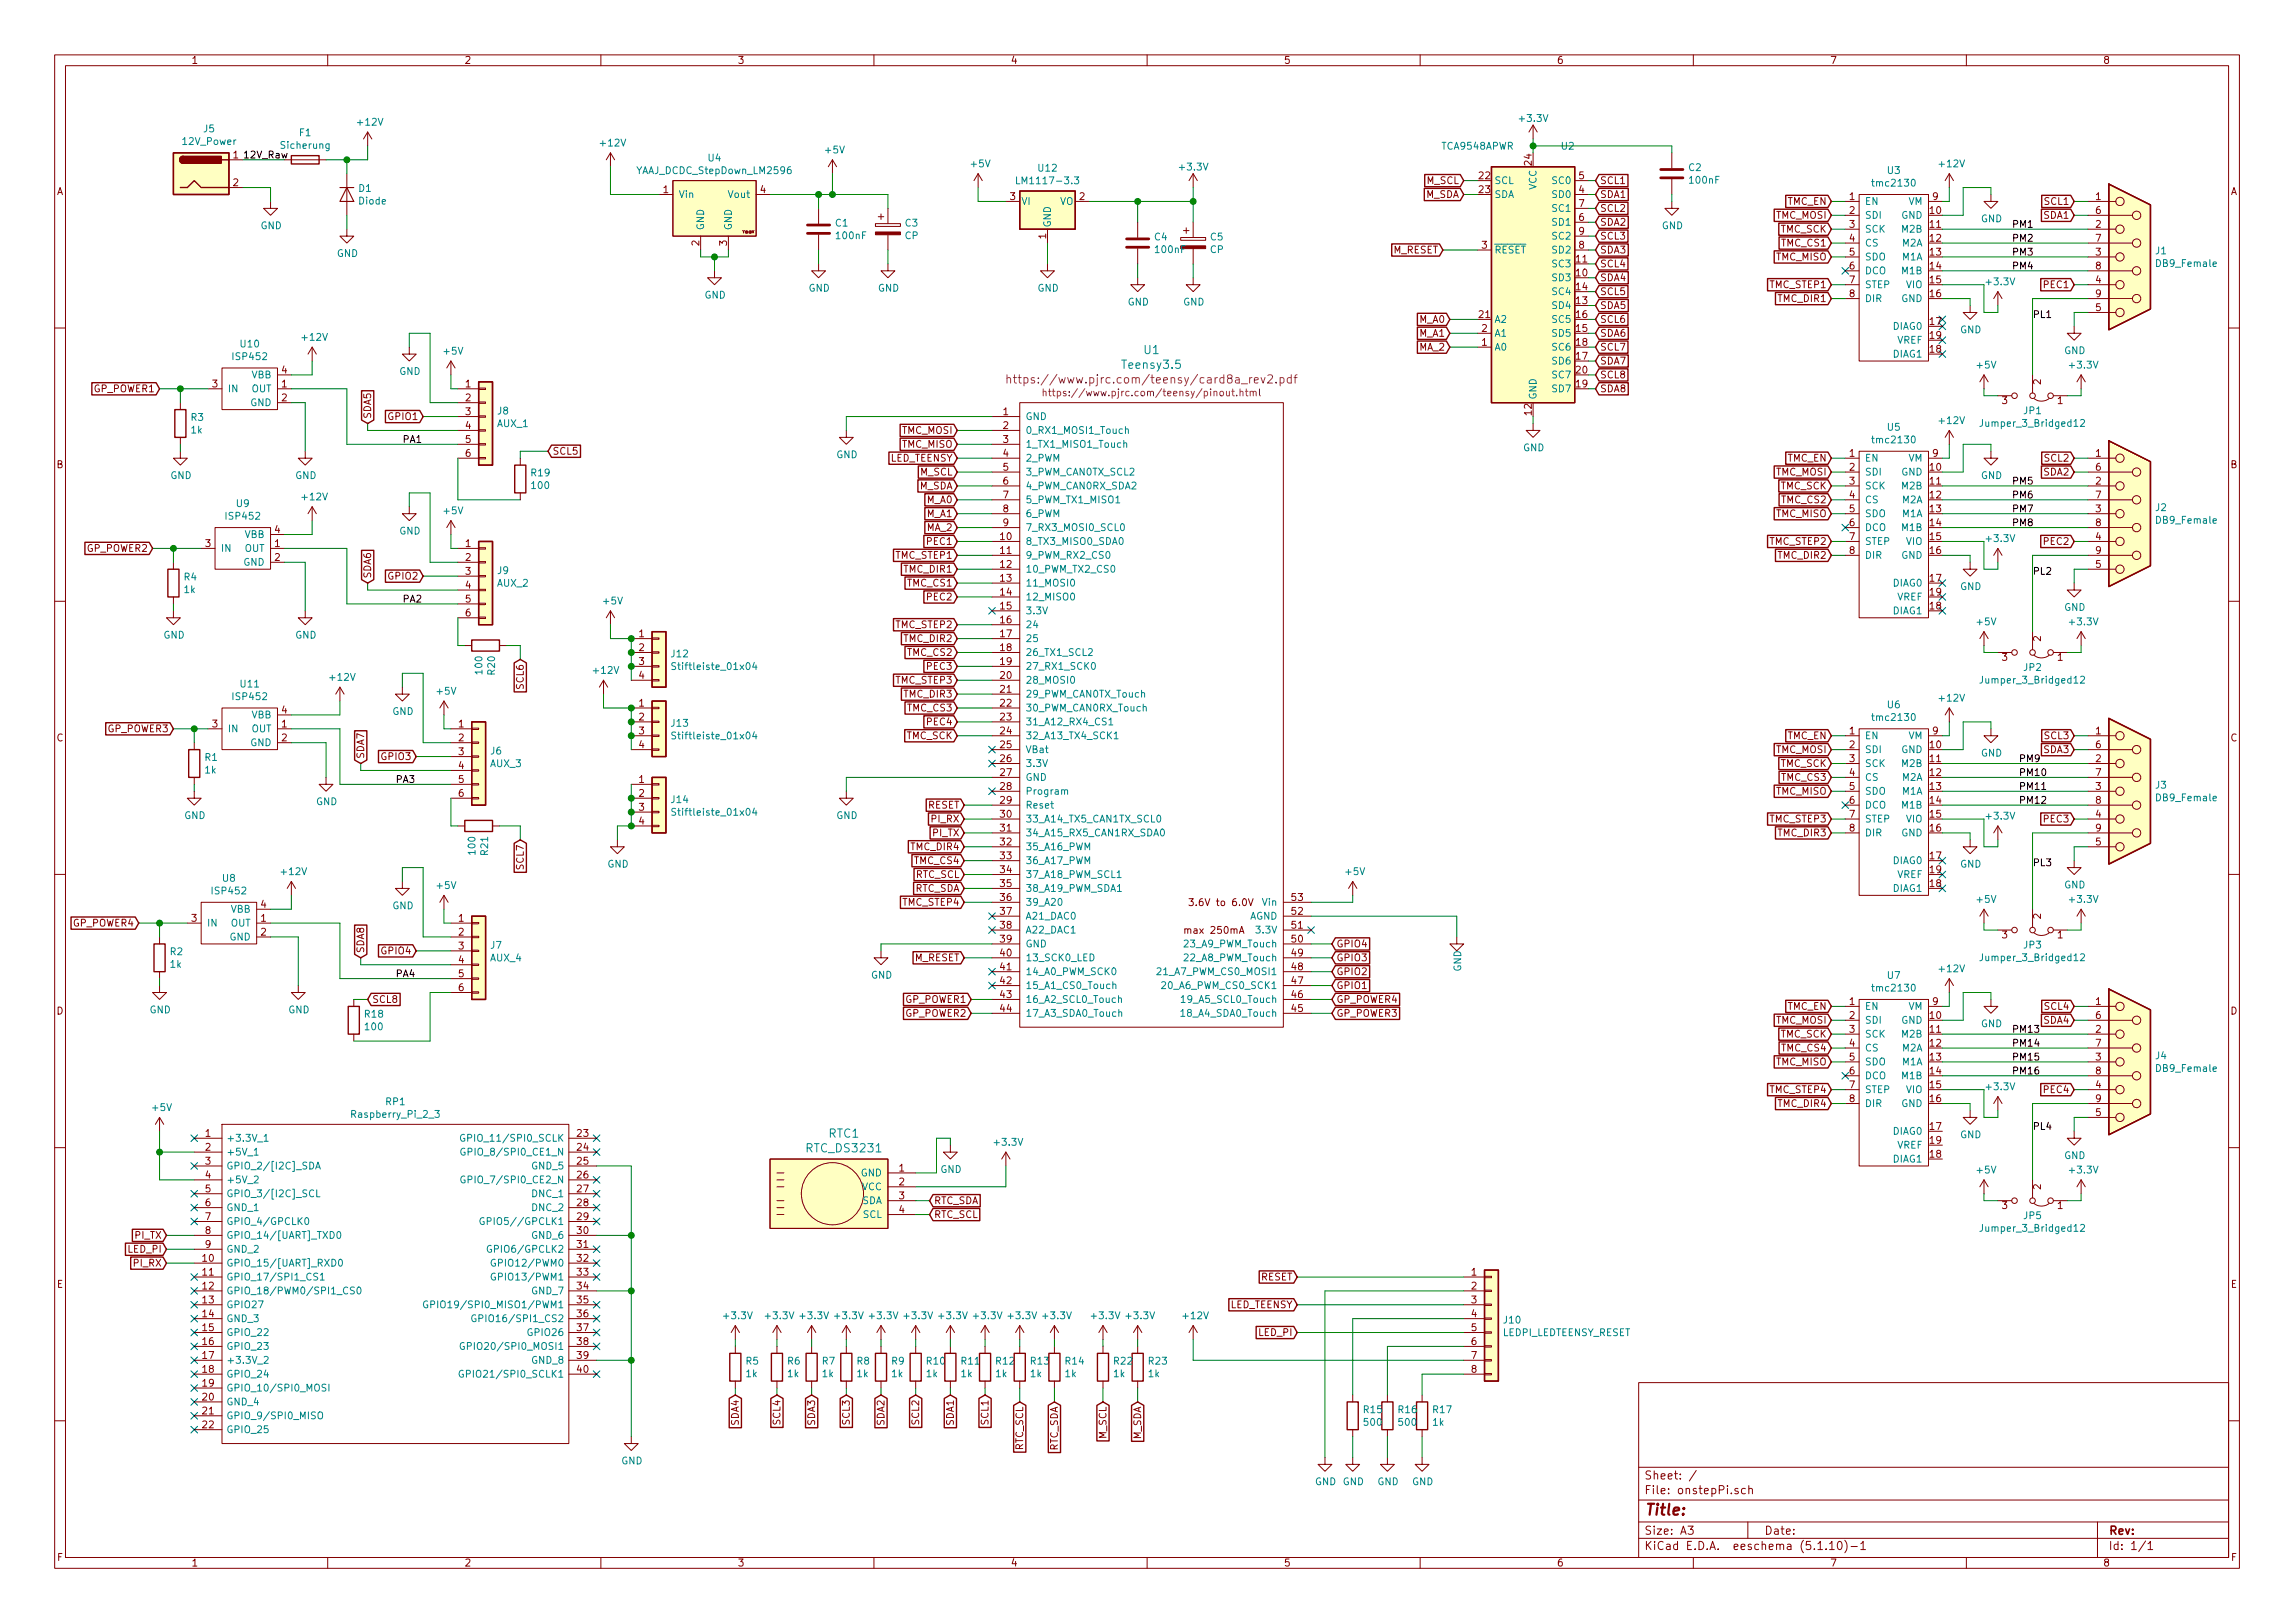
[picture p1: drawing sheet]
<svg xmlns="http://www.w3.org/2000/svg" width="420mm" height="297mm" viewBox="0 0 420 297" stroke-linecap="round" stroke-linejoin="round" font-family="sans-serif">
<defs><g id="words">
<text font-size="2.8" fill="#840000" x="301" y="277.3">Title:</text>
<g font-size="2.1" fill="#008484">
<text x="209.5" y="64.8">U1</text>
<text x="205.7" y="67.5">Teensy3.5</text>
<text x="151.7" y="208.2">RTC1</text>
<text x="147.9" y="210.9">RTC_DS3231</text>
</g>
<text font-size="2.1" fill="#840084" x="188" y="70.2">https://www.pjrc.com/teensy/card8a_rev2.pdf</text>
<g font-size="2.1" fill="#840000">
<text x="301" y="273.5">File: onstepPi.sch</text>
<text x="301" y="270.8">Sheet: /</text>
<text x="301" y="280.9">Size: A3</text>
<text x="323" y="280.9">Date:</text>
<text x="386" y="280.9">Rev:</text>
<text x="301" y="283.7">KiCad E.D.A. eeschema (5.1.10)-1</text>
<text x="386" y="283.7">Id: 1/1</text>
</g>
<g font-size="1.8" fill="#840000">
<text x="35" y="11.7">1</text>
<text x="85" y="11.7">2</text>
<text x="135" y="11.7">3</text>
<text x="185" y="11.7">4</text>
<text x="235" y="11.7">5</text>
<text x="285" y="11.7">6</text>
<text x="335" y="11.7">7</text>
<text x="385" y="11.7">8</text>
<text x="42.7" y="29">1</text>
<text x="10.4" y="35.7">A</text>
<text x="42.7" y="34.1">2</text>
<text x="121.4" y="35.3">1</text>
<text x="139.2" y="35.3">4</text>
<text x="261.2" y="33.7">M_SCL</text>
<text x="270.8" y="32.8">22</text>
<text x="270.8" y="35.3">23</text>
<text x="280.4" y="30.2" transform="rotate(-90 280.4 30.2)">24</text>
<text x="289.1" y="35.3">4</text>
<text x="289.1" y="32.8">5</text>
<text x="292.9" y="33.7">SCL1</text>
<text x="408.4" y="35.7">A</text>
<text x="184.9" y="36.6">3</text>
<text x="197.6" y="36.6">2</text>
<text x="261" y="36.2">M_SDA</text>
<text x="289.1" y="40.4">6</text>
<text x="289.1" y="37.9">7</text>
<text x="292.9" y="36.2">SDA1</text>
<text x="292.9" y="38.8">SCL2</text>
<text x="292.9" y="41.3">SDA2</text>
<text x="325.1" y="40">TMC_MOSI</text>
<text x="327.2" y="37.5">TMC_EN</text>
<text x="338.6" y="36.6">1</text>
<text x="338.6" y="39.2">2</text>
<text x="338.6" y="41.7">3</text>
<text x="353.4" y="39.2">10</text>
<text x="353.4" y="41.7">11</text>
<text x="353.8" y="36.6">9</text>
<text x="374.2" y="40">SDA1</text>
<text x="374.4" y="37.5">SCL1</text>
<text x="383.7" y="36.6">1</text>
<text x="383.7" y="41.7">2</text>
<text x="383.7" y="39.2">6</text>
<text x="128" y="45" transform="rotate(-90 128 45)">2</text>
<text x="133.1" y="45" transform="rotate(-90 133.1 45)">3</text>
<text x="191.5" y="43.7" transform="rotate(-90 191.5 43.7)">1</text>
<text x="255" y="46.4">M_RESET</text>
<text x="271.3" y="45.5">3</text>
<text x="289.1" y="45.5">8</text>
<text x="289.1" y="43">9</text>
<text x="292.9" y="43.9">SCL3</text>
<text x="292.9" y="46.4">SDA3</text>
<text x="325.1" y="47.7">TMC_MISO</text>
<text x="325.9" y="42.6">TMC_SCK</text>
<text x="326.2" y="45.1">TMC_CS1</text>
<text x="338.6" y="44.2">4</text>
<text x="338.6" y="46.8">5</text>
<text x="353.4" y="44.2">12</text>
<text x="353.4" y="46.8">13</text>
<text x="383.7" y="46.8">3</text>
<text x="383.7" y="44.2">7</text>
<text x="288.6" y="50.6">10</text>
<text x="288.6" y="48">11</text>
<text x="288.6" y="53.1">14</text>
<text x="292.9" y="48.9">SCL4</text>
<text x="292.9" y="51.5">SDA4</text>
<text x="324.1" y="52.7">TMC_STEP1</text>
<text x="338.6" y="49.3">6</text>
<text x="338.6" y="51.9">7</text>
<text x="353.4" y="49.3">14</text>
<text x="353.4" y="51.9">15</text>
<text x="374.3" y="52.7">PEC1</text>
<text x="383.7" y="51.9">4</text>
<text x="383.7" y="49.3">8</text>
<text x="259.9" y="59.1">M_A0</text>
<text x="270.8" y="58.2">21</text>
<text x="288.6" y="55.7">13</text>
<text x="288.6" y="58.2">16</text>
<text x="292.9" y="56.6">SDA5</text>
<text x="292.9" y="54">SCL5</text>
<text x="292.9" y="59.1">SCL6</text>
<text x="325.7" y="55.3">TMC_DIR1</text>
<text x="338.6" y="54.4">8</text>
<text x="353.4" y="54.4">16</text>
<text x="353.4" y="59.5">17</text>
<text x="383.7" y="56.9">5</text>
<text x="383.7" y="54.4">9</text>
<text x="259.9" y="61.6">M_A1</text>
<text x="259.9" y="64.2">MA_2</text>
<text x="271.3" y="63.3">1</text>
<text x="271.3" y="60.7">2</text>
<text x="288.6" y="60.7">15</text>
<text x="288.6" y="65.8">17</text>
<text x="288.6" y="63.3">18</text>
<text x="292.9" y="61.6">SDA6</text>
<text x="292.9" y="64.2">SCL7</text>
<text x="353.4" y="64.6">18</text>
<text x="353.4" y="62">19</text>
<text x="17.2" y="71.8">GP_POWER1</text>
<text x="38.9" y="70.9">3</text>
<text x="51.6" y="70.9">1</text>
<text x="51.6" y="68.4">4</text>
<text x="85.2" y="70.9">1</text>
<text x="288.6" y="70.9">19</text>
<text x="288.6" y="68.4">20</text>
<text x="292.9" y="71.8">SDA8</text>
<text x="292.9" y="66.7">SDA7</text>
<text x="292.9" y="69.3">SCL8</text>
<text x="373.6" y="70.4" transform="rotate(-90 373.6 70.4)">2</text>
<text x="51.6" y="73.4">2</text>
<text x="67.9" y="76.7" transform="rotate(-90 67.9 76.7)">SDA5</text>
<text x="71.3" y="76.9">GPIO1</text>
<text x="85.2" y="73.4">2</text>
<text x="85.2" y="76">3</text>
<text x="183.7" y="76">1</text>
<text x="280.4" y="75.9" transform="rotate(-90 280.4 75.9)">12</text>
<text x="366.5" y="74">3</text>
<text x="376.7" y="74">1</text>
<text x="85.2" y="78.5">4</text>
<text x="85.2" y="81.1">5</text>
<text x="85.2" y="83.6">6</text>
<text x="101.1" y="83.2">SCL5</text>
<text x="165.1" y="79.4">TMC_MOSI</text>
<text x="165.1" y="82">TMC_MISO</text>
<text x="183.7" y="78.5">2</text>
<text x="183.7" y="81.1">3</text>
<text x="183.7" y="83.6">4</text>
<text x="338.6" y="83.6">1</text>
<text x="353.8" y="83.6">9</text>
<text x="383.7" y="83.6">1</text>
<text x="10.4" y="85.7">B</text>
<text x="162.9" y="84.5">LED_TEENSY</text>
<text x="168.3" y="89.6">M_SDA</text>
<text x="168.5" y="87">M_SCL</text>
<text x="183.7" y="86.1">5</text>
<text x="183.7" y="88.7">6</text>
<text x="325.1" y="87">TMC_MOSI</text>
<text x="325.9" y="89.6">TMC_SCK</text>
<text x="327.2" y="84.5">TMC_EN</text>
<text x="338.6" y="86.1">2</text>
<text x="338.6" y="88.7">3</text>
<text x="353.4" y="86.1">10</text>
<text x="353.4" y="88.7">11</text>
<text x="374.2" y="87">SDA2</text>
<text x="374.4" y="84.5">SCL2</text>
<text x="383.7" y="88.7">2</text>
<text x="383.7" y="86.1">6</text>
<text x="408.4" y="85.7">B</text>
<text x="169.7" y="92.1">M_A0</text>
<text x="169.7" y="94.7">M_A1</text>
<text x="183.7" y="91.2">7</text>
<text x="183.7" y="93.8">8</text>
<text x="325.1" y="94.7">TMC_MISO</text>
<text x="326.2" y="92.1">TMC_CS2</text>
<text x="338.6" y="91.2">4</text>
<text x="338.6" y="93.8">5</text>
<text x="353.4" y="91.2">12</text>
<text x="353.4" y="93.8">13</text>
<text x="383.7" y="93.8">3</text>
<text x="383.7" y="91.2">7</text>
<text x="16" y="101">GP_POWER2</text>
<text x="37.6" y="100.1">3</text>
<text x="50.3" y="100.1">1</text>
<text x="50.3" y="97.6">4</text>
<text x="85.2" y="100.1">1</text>
<text x="169.7" y="97.2">MA_2</text>
<text x="169.8" y="99.7">PEC1</text>
<text x="183.2" y="98.8">10</text>
<text x="183.2" y="101.4">11</text>
<text x="183.7" y="96.3">9</text>
<text x="324.1" y="99.7">TMC_STEP2</text>
<text x="338.6" y="96.3">6</text>
<text x="338.6" y="98.8">7</text>
<text x="338.6" y="101.4">8</text>
<text x="353.4" y="96.3">14</text>
<text x="353.4" y="98.8">15</text>
<text x="353.4" y="101.4">16</text>
<text x="374.3" y="99.7">PEC2</text>
<text x="383.7" y="98.8">4</text>
<text x="383.7" y="96.3">8</text>
<text x="383.7" y="101.4">9</text>
<text x="50.3" y="102.7">2</text>
<text x="67.9" y="105.9" transform="rotate(-90 67.9 105.9)">SDA6</text>
<text x="71.3" y="106.1">GPIO2</text>
<text x="85.2" y="102.7">2</text>
<text x="85.2" y="105.2">3</text>
<text x="85.2" y="107.7">4</text>
<text x="164.1" y="102.3">TMC_STEP1</text>
<text x="165.6" y="104.8">TMC_DIR1</text>
<text x="166.2" y="107.4">TMC_CS1</text>
<text x="183.2" y="103.9">12</text>
<text x="183.2" y="106.5">13</text>
<text x="325.7" y="102.3">TMC_DIR2</text>
<text x="353.4" y="106.5">17</text>
<text x="383.7" y="103.9">5</text>
<text x="85.2" y="110.3">5</text>
<text x="85.2" y="112.8">6</text>
<text x="169.8" y="109.9">PEC2</text>
<text x="183.2" y="109">14</text>
<text x="183.2" y="111.5">15</text>
<text x="353.4" y="111.5">18</text>
<text x="353.4" y="109">19</text>
<text x="117" y="116.6">1</text>
<text x="117" y="119.2">2</text>
<text x="164.1" y="115">TMC_STEP2</text>
<text x="165.6" y="117.5">TMC_DIR2</text>
<text x="183.2" y="114.1">16</text>
<text x="183.2" y="116.6">17</text>
<text x="183.2" y="119.2">18</text>
<text x="373.6" y="117.4" transform="rotate(-90 373.6 117.4)">2</text>
<text x="95.9" y="126" transform="rotate(-90 95.9 126)">SCL6</text>
<text x="117" y="121.7">3</text>
<text x="117" y="124.2">4</text>
<text x="164.1" y="125.1">TMC_STEP3</text>
<text x="166.2" y="120.1">TMC_CS2</text>
<text x="169.8" y="122.6">PEC3</text>
<text x="183.2" y="121.7">19</text>
<text x="183.2" y="124.2">20</text>
<text x="366.5" y="120.9">3</text>
<text x="376.7" y="120.9">1</text>
<text x="51.6" y="130.6">4</text>
<text x="117" y="129.3">1</text>
<text x="117" y="131.9">2</text>
<text x="165.6" y="127.7">TMC_DIR3</text>
<text x="166.2" y="130.2">TMC_CS3</text>
<text x="183.2" y="126.8">21</text>
<text x="183.2" y="129.3">22</text>
<text x="183.2" y="131.9">23</text>
<text x="10.4" y="135.7">C</text>
<text x="19.8" y="134">GP_POWER3</text>
<text x="38.9" y="133.1">3</text>
<text x="51.6" y="133.1">1</text>
<text x="51.6" y="135.7">2</text>
<text x="84" y="133.1">1</text>
<text x="84" y="135.7">2</text>
<text x="117" y="134.4">3</text>
<text x="117" y="136.9">4</text>
<text x="165.9" y="135.3">TMC_SCK</text>
<text x="169.8" y="132.8">PEC4</text>
<text x="183.2" y="134.4">24</text>
<text x="183.2" y="136.9">25</text>
<text x="325.1" y="137.8">TMC_MOSI</text>
<text x="327.2" y="135.3">TMC_EN</text>
<text x="338.6" y="134.4">1</text>
<text x="338.6" y="136.9">2</text>
<text x="353.4" y="136.9">10</text>
<text x="353.8" y="134.4">9</text>
<text x="374.2" y="137.8">SDA3</text>
<text x="374.4" y="135.3">SCL3</text>
<text x="383.7" y="134.4">1</text>
<text x="383.7" y="136.9">6</text>
<text x="408.4" y="135.7">C</text>
<text x="66.7" y="138.9" transform="rotate(-90 66.7 138.9)">SDA7</text>
<text x="70" y="139.1">GPIO3</text>
<text x="84" y="138.2">3</text>
<text x="84" y="140.8">4</text>
<text x="84" y="143.3">5</text>
<text x="117" y="143.3">1</text>
<text x="183.2" y="139.5">26</text>
<text x="183.2" y="142">27</text>
<text x="325.9" y="140.4">TMC_SCK</text>
<text x="326.2" y="142.9">TMC_CS3</text>
<text x="338.6" y="139.5">3</text>
<text x="338.6" y="142">4</text>
<text x="353.4" y="139.5">11</text>
<text x="353.4" y="142">12</text>
<text x="383.7" y="139.5">2</text>
<text x="383.7" y="142">7</text>
<text x="84" y="145.8">6</text>
<text x="117" y="145.8">2</text>
<text x="117" y="148.4">3</text>
<text x="169.8" y="148">RESET</text>
<text x="183.2" y="144.6">28</text>
<text x="183.2" y="147.1">29</text>
<text x="183.2" y="149.6">30</text>
<text x="325.1" y="145.5">TMC_MISO</text>
<text x="338.6" y="144.6">5</text>
<text x="338.6" y="147.1">6</text>
<text x="338.6" y="149.6">7</text>
<text x="353.4" y="144.6">13</text>
<text x="353.4" y="147.1">14</text>
<text x="353.4" y="149.6">15</text>
<text x="383.7" y="144.6">3</text>
<text x="383.7" y="149.6">4</text>
<text x="383.7" y="147.1">8</text>
<text x="117" y="150.9">4</text>
<text x="166.9" y="155.6">TMC_DIR4</text>
<text x="170.6" y="150.5">PI_RX</text>
<text x="170.8" y="153.1">PI_TX</text>
<text x="183.2" y="152.2">31</text>
<text x="183.2" y="154.7">32</text>
<text x="324.1" y="150.5">TMC_STEP3</text>
<text x="325.7" y="153.1">TMC_DIR3</text>
<text x="338.6" y="152.2">8</text>
<text x="353.4" y="152.2">16</text>
<text x="374.3" y="150.5">PEC3</text>
<text x="383.7" y="154.7">5</text>
<text x="383.7" y="152.2">9</text>
<text x="95.9" y="159" transform="rotate(-90 95.9 159)">SCL7</text>
<text x="167.5" y="158.2">TMC_CS4</text>
<text x="167.6" y="160.7">RTC_SCL</text>
<text x="183.2" y="157.3">33</text>
<text x="183.2" y="159.8">34</text>
<text x="353.4" y="157.3">17</text>
<text x="353.4" y="159.8">19</text>
<text x="47.8" y="166.2">4</text>
<text x="165.3" y="165.8">TMC_STEP4</text>
<text x="167.4" y="163.2">RTC_SDA</text>
<text x="183.2" y="162.3">35</text>
<text x="183.2" y="164.9">36</text>
<text x="183.2" y="167.4">37</text>
<text x="218.6" y="165.8">3.6V to 6.0V</text>
<text x="236.5" y="167.4">52</text>
<text x="236.5" y="164.9">53</text>
<text x="353.4" y="162.3">18</text>
<text x="13.4" y="169.6">GP_POWER4</text>
<text x="35.1" y="168.7">3</text>
<text x="47.8" y="168.7">1</text>
<text x="47.8" y="171.2">2</text>
<text x="84" y="168.7">1</text>
<text x="84" y="171.2">2</text>
<text x="84" y="173.8">3</text>
<text x="183.2" y="170">38</text>
<text x="183.2" y="172.5">39</text>
<text x="217.3" y="170.9">max 250mA</text>
<text x="236.5" y="172.5">50</text>
<text x="236.5" y="170">51</text>
<text x="244.6" y="173.4">GPIO4</text>
<text x="366.5" y="171.7">3</text>
<text x="373.6" y="168.2" transform="rotate(-90 373.6 168.2)">2</text>
<text x="376.7" y="171.7">1</text>
<text x="66.7" y="174.5" transform="rotate(-90 66.7 174.5)">SDA8</text>
<text x="70" y="174.7">GPIO4</text>
<text x="84" y="176.3">4</text>
<text x="84" y="178.9">5</text>
<text x="167.4" y="175.9">M_RESET</text>
<text x="183.2" y="175">40</text>
<text x="183.2" y="177.6">41</text>
<text x="236.5" y="177.6">48</text>
<text x="236.5" y="175">49</text>
<text x="244.6" y="178.5">GPIO2</text>
<text x="244.6" y="175.9">GPIO3</text>
<text x="10.4" y="185.7">D</text>
<text x="68.1" y="183.6">SCL8</text>
<text x="84" y="181.4">6</text>
<text x="165.8" y="183.6">GP_POWER1</text>
<text x="183.2" y="180.1">42</text>
<text x="183.2" y="182.7">43</text>
<text x="183.2" y="185.2">44</text>
<text x="236.5" y="185.2">45</text>
<text x="236.5" y="182.7">46</text>
<text x="236.5" y="180.1">47</text>
<text x="244.6" y="181">GPIO1</text>
<text x="244.6" y="183.6">GP_POWER4</text>
<text x="327.2" y="184.8">TMC_EN</text>
<text x="338.6" y="183.9">1</text>
<text x="353.8" y="183.9">9</text>
<text x="374.4" y="184.8">SCL4</text>
<text x="383.7" y="183.9">1</text>
<text x="408.4" y="185.7">D</text>
<text x="165.8" y="186.1">GP_POWER2</text>
<text x="244.6" y="186.1">GP_POWER3</text>
<text x="325.1" y="187.4">TMC_MOSI</text>
<text x="325.9" y="189.9">TMC_SCK</text>
<text x="338.6" y="186.5">2</text>
<text x="338.6" y="189">3</text>
<text x="338.6" y="191.6">4</text>
<text x="353.4" y="186.5">10</text>
<text x="353.4" y="189">11</text>
<text x="353.4" y="191.6">12</text>
<text x="374.2" y="187.4">SDA4</text>
<text x="383.7" y="189">2</text>
<text x="383.7" y="186.5">6</text>
<text x="383.7" y="191.6">7</text>
<text x="325.1" y="195">TMC_MISO</text>
<text x="326.2" y="192.4">TMC_CS4</text>
<text x="338.6" y="194.1">5</text>
<text x="338.6" y="196.6">6</text>
<text x="353.4" y="194.1">13</text>
<text x="353.4" y="196.6">14</text>
<text x="383.7" y="194.1">3</text>
<text x="383.7" y="196.6">8</text>
<text x="324.1" y="200.1">TMC_STEP4</text>
<text x="325.7" y="202.6">TMC_DIR4</text>
<text x="338.6" y="199.2">7</text>
<text x="338.6" y="201.7">8</text>
<text x="353.4" y="199.2">15</text>
<text x="353.4" y="201.7">16</text>
<text x="374.3" y="200.1">PEC4</text>
<text x="383.7" y="199.2">4</text>
<text x="383.7" y="201.7">9</text>
<text x="37.6" y="208.1">1</text>
<text x="105.7" y="208.1">23</text>
<text x="353.4" y="206.8">17</text>
<text x="353.4" y="209.3">19</text>
<text x="383.7" y="204.3">5</text>
<text x="37.6" y="210.6">2</text>
<text x="37.6" y="213.1">3</text>
<text x="37.6" y="215.7">4</text>
<text x="105.7" y="210.6">24</text>
<text x="105.7" y="213.1">25</text>
<text x="105.7" y="215.7">26</text>
<text x="164.6" y="214.4">1</text>
<text x="353.4" y="211.9">18</text>
<text x="37.6" y="218.2">5</text>
<text x="37.6" y="220.8">6</text>
<text x="105.7" y="218.2">27</text>
<text x="105.7" y="220.8">28</text>
<text x="164.6" y="217">2</text>
<text x="164.6" y="219.5">3</text>
<text x="171" y="220.4">RTC_SDA</text>
<text x="366.5" y="221.3">3</text>
<text x="373.6" y="217.7" transform="rotate(-90 373.6 217.7)">2</text>
<text x="376.7" y="221.3">1</text>
<text x="24.8" y="226.7">PI_TX</text>
<text x="37.6" y="223.3">7</text>
<text x="37.6" y="225.8">8</text>
<text x="105.7" y="223.3">29</text>
<text x="105.7" y="225.8">30</text>
<text x="164.6" y="222">4</text>
<text x="171" y="222.9">RTC_SCL</text>
<text x="23.5" y="229.3">LED_PI</text>
<text x="24.6" y="231.8">PI_RX</text>
<text x="37.1" y="230.9">10</text>
<text x="37.1" y="233.5">11</text>
<text x="37.6" y="228.4">9</text>
<text x="105.7" y="228.4">31</text>
<text x="105.7" y="230.9">32</text>
<text x="105.7" y="233.5">33</text>
<text x="269.4" y="233.5">1</text>
<text x="10.4" y="235.7">E</text>
<text x="37.1" y="236">12</text>
<text x="37.1" y="238.5">13</text>
<text x="105.7" y="236">34</text>
<text x="105.7" y="238.5">35</text>
<text x="225.1" y="239.4">LED_TEENSY</text>
<text x="230.8" y="234.4">RESET</text>
<text x="269.4" y="236">2</text>
<text x="269.4" y="238.5">3</text>
<text x="408.4" y="235.7">E</text>
<text x="37.1" y="241.1">14</text>
<text x="37.1" y="243.6">15</text>
<text x="105.7" y="241.1">36</text>
<text x="105.7" y="243.6">37</text>
<text x="230.5" y="244.5">LED_PI</text>
<text x="269.4" y="241.1">4</text>
<text x="269.4" y="243.6">5</text>
<text x="37.1" y="246.2">16</text>
<text x="37.1" y="248.7">17</text>
<text x="37.1" y="251.2">18</text>
<text x="105.7" y="246.2">38</text>
<text x="105.7" y="248.7">39</text>
<text x="105.7" y="251.2">40</text>
<text x="269.4" y="246.2">6</text>
<text x="269.4" y="248.7">7</text>
<text x="269.4" y="251.2">8</text>
<text x="37.1" y="253.8">19</text>
<text x="37.1" y="256.3">20</text>
<text x="37.1" y="258.9">21</text>
<text x="37.1" y="261.4">22</text>
<text x="135.3" y="260.8" transform="rotate(-90 135.3 260.8)">SDA4</text>
<text x="142.9" y="260.6" transform="rotate(-90 142.9 260.6)">SCL4</text>
<text x="149.2" y="260.8" transform="rotate(-90 149.2 260.8)">SDA3</text>
<text x="155.6" y="260.6" transform="rotate(-90 155.6 260.6)">SCL3</text>
<text x="161.9" y="260.8" transform="rotate(-90 161.9 260.8)">SDA2</text>
<text x="168.3" y="260.6" transform="rotate(-90 168.3 260.6)">SCL2</text>
<text x="174.6" y="260.8" transform="rotate(-90 174.6 260.8)">SDA1</text>
<text x="181" y="260.6" transform="rotate(-90 181 260.6)">SCL1</text>
<text x="202.6" y="263.4" transform="rotate(-90 202.6 263.4)">M_SCL</text>
<text x="208.9" y="263.6" transform="rotate(-90 208.9 263.6)">M_SDA</text>
<text x="187.3" y="265.5" transform="rotate(-90 187.3 265.5)">RTC_SCL</text>
<text x="193.7" y="265.7" transform="rotate(-90 193.7 265.7)">RTC_SDA</text>
<text x="10.5" y="285.7">F</text>
<text x="35" y="286.7">1</text>
<text x="85" y="286.7">2</text>
<text x="135" y="286.7">3</text>
<text x="185" y="286.7">4</text>
<text x="235" y="286.7">5</text>
<text x="285" y="286.7">6</text>
<text x="335" y="286.7">7</text>
<text x="385" y="286.7">8</text>
<text x="408.5" y="285.7">F</text>
</g>
<g font-size="1.8" fill="#008484">
<text x="65.6" y="23">+12V</text>
<text x="278.3" y="22.3">+3.3V</text>
<text x="33.6" y="26.5">12V_Power</text>
<text x="37.3" y="24.2">J5</text>
<text x="51.6" y="27.2">Sicherung</text>
<text x="54.9" y="24.9">F1</text>
<text x="110.1" y="26.8">+12V</text>
<text x="129.7" y="29.6">U4</text>
<text x="151.2" y="28.1">+5V</text>
<text x="264" y="27.4">TCA9548APWR</text>
<text x="285.9" y="27.4">U2</text>
<text x="65.7" y="35.1">D1</text>
<text x="116.9" y="31.9">YAAJ_DCDC_StepDown_LM2596</text>
<text x="177.9" y="30.6">+5V</text>
<text x="187" y="33.7">LM1117-3.3</text>
<text x="190.1" y="31.4">U12</text>
<text x="216.1" y="31.2">+3.3V</text>
<text x="273.6" y="33.7">SCL</text>
<text x="281.3" y="34.8" transform="rotate(-90 281.3 34.8)">VCC</text>
<text x="284.4" y="33.7">SC0</text>
<text x="309.2" y="31.3">C2</text>
<text x="309.4" y="33.6">100nF</text>
<text x="343.2" y="34.1">tmc2130</text>
<text x="345.6" y="31.8">U3</text>
<text x="355.2" y="30.6">+12V</text>
<text x="47.7" y="41.9">GND</text>
<text x="65.8" y="37.4">Diode</text>
<text x="124.2" y="36.2">Vin</text>
<text x="133.5" y="36.2">Vout</text>
<text x="153" y="41.5">C1</text>
<text x="165.8" y="41.5">C3</text>
<text x="186.9" y="37.5">VI</text>
<text x="192.4" y="41.7" transform="rotate(-90 192.4 41.7)">GND</text>
<text x="194" y="37.5">VO</text>
<text x="273.6" y="36.2">SDA</text>
<text x="284.4" y="36.2">SD0</text>
<text x="284.4" y="41.3">SD1</text>
<text x="284.4" y="38.8">SC1</text>
<text x="304.2" y="41.9">GND</text>
<text x="341.4" y="37.5">EN</text>
<text x="341.4" y="40">SDI</text>
<text x="348.1" y="40">GND</text>
<text x="349.4" y="37.5">VM</text>
<text x="362.7" y="40.7">GND</text>
<text x="61.7" y="47">GND</text>
<text x="128.9" y="42.2" transform="rotate(-90 128.9 42.2)">GND</text>
<text x="134" y="42.2" transform="rotate(-90 134 42.2)">GND</text>
<text x="153.2" y="43.8">100nF</text>
<text x="165.7" y="43.8">CP</text>
<text x="211.4" y="44">C4</text>
<text x="211.7" y="46.3">100nF</text>
<text x="221.6" y="46.3">CP</text>
<text x="221.6" y="44">C5</text>
<text x="273.6" y="46.4">RESET</text>
<text x="284.4" y="46.4">SD2</text>
<text x="284.4" y="43.9">SC2</text>
<text x="341.4" y="42.6">SCK</text>
<text x="341.4" y="45.1">CS</text>
<text x="341.4" y="47.7">SDO</text>
<text x="348.3" y="42.6">M2B</text>
<text x="348.3" y="45.1">M2A</text>
<text x="348.3" y="47.7">M1A</text>
<text x="394.7" y="46.5">J1</text>
<text x="148" y="53.4">GND</text>
<text x="160.7" y="53.4">GND</text>
<text x="189.9" y="53.4">GND</text>
<text x="284.4" y="51.5">SD3</text>
<text x="284.4" y="48.9">SC3</text>
<text x="341.4" y="50.2">DCO</text>
<text x="341.4" y="52.7">STEP</text>
<text x="348.3" y="50.2">M1B</text>
<text x="349" y="52.7">VIO</text>
<text x="363.8" y="52.2">+3.3V</text>
<text x="395" y="48.9">DB9_Female</text>
<text x="129" y="54.6">GND</text>
<text x="206.5" y="55.9">GND</text>
<text x="216.6" y="55.9">GND</text>
<text x="273.6" y="59.1">A2</text>
<text x="284.4" y="56.6">SD4</text>
<text x="284.4" y="54">SC4</text>
<text x="284.4" y="59.1">SC5</text>
<text x="341.4" y="55.3">DIR</text>
<text x="348.1" y="55.3">GND</text>
<text x="42.8" y="65.9">ISP452</text>
<text x="44.1" y="63.6">U10</text>
<text x="55.4" y="62.4">+12V</text>
<text x="81.3" y="64.9">+5V</text>
<text x="273.6" y="64.2">A0</text>
<text x="273.6" y="61.6">A1</text>
<text x="284.4" y="61.6">SD5</text>
<text x="284.4" y="64.2">SC6</text>
<text x="346.6" y="60.4">DIAG0</text>
<text x="346.6" y="65.4">DIAG1</text>
<text x="347.3" y="62.9">VREF</text>
<text x="358.9" y="61">GND</text>
<text x="377.9" y="64.8">GND</text>
<text x="41.7" y="71.8">IN</text>
<text x="46.1" y="71.8">OUT</text>
<text x="46.1" y="69.3">VBB</text>
<text x="73.1" y="68.6">GND</text>
<text x="284.4" y="66.7">SD6</text>
<text x="284.4" y="71.8">SD7</text>
<text x="284.4" y="69.3">SC7</text>
<text x="362" y="67.4">+5V</text>
<text x="379" y="67.4">+3.3V</text>
<text x="35" y="77">R3</text>
<text x="45.8" y="74.3">GND</text>
<text x="91.1" y="75.9">J8</text>
<text x="187.7" y="76.9">GND</text>
<text x="281.3" y="73.2" transform="rotate(-90 281.3 73.2)">GND</text>
<text x="355.2" y="77.6">+12V</text>
<text x="370.5" y="75.8">JP1</text>
<text x="35" y="79.3">1k</text>
<text x="91.1" y="78.2">AUX_1</text>
<text x="153.1" y="83.9">GND</text>
<text x="187.7" y="79.4">0_RX1_MOSI1_Touch</text>
<text x="187.7" y="82">1_TX1_MISO1_Touch</text>
<text x="278.8" y="82.6">GND</text>
<text x="343.2" y="81.1">tmc2130</text>
<text x="345.6" y="78.8">U5</text>
<text x="363.1" y="78.1">Jumper_3_Bridged12</text>
<text x="31.2" y="87.7">GND</text>
<text x="54.1" y="87.7">GND</text>
<text x="97.3" y="87.2">R19</text>
<text x="97.4" y="89.5">100</text>
<text x="187.7" y="84.5">2_PWM</text>
<text x="187.7" y="87">3_PWM_CAN0TX_SCL2</text>
<text x="187.7" y="89.6">4_PWM_CAN0RX_SDA2</text>
<text x="341.4" y="84.5">EN</text>
<text x="341.4" y="87">SDI</text>
<text x="341.4" y="89.6">SCK</text>
<text x="348.1" y="87">GND</text>
<text x="348.3" y="89.6">M2B</text>
<text x="349.4" y="84.5">VM</text>
<text x="362.7" y="87.7">GND</text>
<text x="41.6" y="95.1">ISP452</text>
<text x="43.3" y="92.8">U9</text>
<text x="55.4" y="91.6">+12V</text>
<text x="81.3" y="94.1">+5V</text>
<text x="187.7" y="92.1">5_PWM_TX1_MISO1</text>
<text x="187.7" y="94.7">6_PWM</text>
<text x="341.4" y="92.1">CS</text>
<text x="341.4" y="94.7">SDO</text>
<text x="348.3" y="92.1">M2A</text>
<text x="348.3" y="94.7">M1A</text>
<text x="394.7" y="93.5">J2</text>
<text x="395" y="95.8">DB9_Female</text>
<text x="40.4" y="101">IN</text>
<text x="44.8" y="101">OUT</text>
<text x="44.8" y="98.5">VBB</text>
<text x="73.1" y="97.8">GND</text>
<text x="187.7" y="99.7">8_TX3_MISO0_SDA0</text>
<text x="187.7" y="97.2">7_RX3_MOSI0_SCL0</text>
<text x="341.4" y="97.2">DCO</text>
<text x="341.4" y="99.7">STEP</text>
<text x="348.3" y="97.2">M1B</text>
<text x="349" y="99.7">VIO</text>
<text x="363.8" y="99.2">+3.3V</text>
<text x="33.7" y="106.2">R4</text>
<text x="44.6" y="103.5">GND</text>
<text x="91.1" y="107.4">AUX_2</text>
<text x="91.1" y="105.1">J9</text>
<text x="187.7" y="102.3">9_PWM_RX2_CS0</text>
<text x="187.7" y="104.8">10_PWM_TX2_CS0</text>
<text x="187.7" y="107.4">11_MOSI0</text>
<text x="341.4" y="102.3">DIR</text>
<text x="346.6" y="107.4">DIAG0</text>
<text x="348.1" y="102.3">GND</text>
<text x="358.9" y="108">GND</text>
<text x="33.8" y="108.5">1k</text>
<text x="110.5" y="110.6">+5V</text>
<text x="187.7" y="109.9">12_MISO0</text>
<text x="187.7" y="112.4">3.3V</text>
<text x="346.6" y="112.4">DIAG1</text>
<text x="347.3" y="109.9">VREF</text>
<text x="377.9" y="111.8">GND</text>
<text x="29.9" y="116.9">GND</text>
<text x="54.1" y="116.9">GND</text>
<text x="187.7" y="115">24</text>
<text x="187.7" y="117.5">25</text>
<text x="362" y="114.4">+5V</text>
<text x="379" y="114.4">+3.3V</text>
<text x="44.1" y="125.8">U11</text>
<text x="60.5" y="124.6">+12V</text>
<text x="88.3" y="123.3" transform="rotate(-90 88.3 123.3)">100</text>
<text x="90.6" y="123.5" transform="rotate(-90 90.6 123.5)">R20</text>
<text x="108.8" y="123.3">+12V</text>
<text x="123" y="120.3">J12</text>
<text x="123.8" y="122.6">Stiftleiste_01x04</text>
<text x="187.7" y="120.1">26_TX1_SCL2</text>
<text x="187.7" y="122.6">27_RX1_SCK0</text>
<text x="187.7" y="125.1">28_MOSI0</text>
<text x="363.1" y="125.1">Jumper_3_Bridged12</text>
<text x="370.5" y="122.8">JP2</text>
<text x="42.8" y="128.1">ISP452</text>
<text x="46.1" y="131.5">VBB</text>
<text x="71.8" y="130.8">GND</text>
<text x="80.1" y="127.1">+5V</text>
<text x="187.7" y="127.7">29_PWM_CAN0TX_Touch</text>
<text x="187.7" y="130.2">30_PWM_CAN0RX_Touch</text>
<text x="343.2" y="131.9">tmc2130</text>
<text x="345.6" y="129.6">U6</text>
<text x="355.2" y="128.4">+12V</text>
<text x="41.7" y="134">IN</text>
<text x="45.8" y="136.6">GND</text>
<text x="46.1" y="134">OUT</text>
<text x="123" y="133">J13</text>
<text x="123.8" y="135.3">Stiftleiste_01x04</text>
<text x="187.7" y="132.8">31_A12_RX4_CS1</text>
<text x="187.7" y="135.3">32_A13_TX4_SCK1</text>
<text x="187.7" y="137.8">VBat</text>
<text x="341.4" y="135.3">EN</text>
<text x="341.4" y="137.8">SDI</text>
<text x="348.1" y="137.8">GND</text>
<text x="349.4" y="135.3">VM</text>
<text x="37.5" y="139.3">R1</text>
<text x="37.6" y="141.6">1k</text>
<text x="89.8" y="140.4">AUX_3</text>
<text x="89.9" y="138.1">J6</text>
<text x="187.7" y="140.4">3.3V</text>
<text x="187.7" y="142.9">GND</text>
<text x="341.4" y="140.4">SCK</text>
<text x="341.4" y="142.9">CS</text>
<text x="348.3" y="140.4">M2B</text>
<text x="348.3" y="142.9">M2A</text>
<text x="362.7" y="138.5">GND</text>
<text x="33.7" y="149.9">GND</text>
<text x="57.9" y="147.4">GND</text>
<text x="123" y="147">J14</text>
<text x="123.8" y="149.3">Stiftleiste_01x04</text>
<text x="153.1" y="149.9">GND</text>
<text x="187.7" y="145.5">Program</text>
<text x="187.7" y="148">Reset</text>
<text x="341.4" y="145.5">SDO</text>
<text x="341.4" y="148">DCO</text>
<text x="348.3" y="145.5">M1A</text>
<text x="348.3" y="148">M1B</text>
<text x="363.8" y="150">+3.3V</text>
<text x="394.7" y="144.3">J3</text>
<text x="395" y="146.6">DB9_Female</text>
<text x="187.7" y="150.5">33_A14_TX5_CAN1TX_SCL0</text>
<text x="187.7" y="153.1">34_A15_RX5_CAN1RX_SDA0</text>
<text x="187.7" y="155.6">35_A16_PWM</text>
<text x="341.4" y="150.5">STEP</text>
<text x="341.4" y="153.1">DIR</text>
<text x="348.1" y="153.1">GND</text>
<text x="349" y="150.5">VIO</text>
<text x="40.8" y="161.4">U8</text>
<text x="51.6" y="160.2">+12V</text>
<text x="87" y="156.3" transform="rotate(-90 87 156.3)">100</text>
<text x="89.4" y="156.5" transform="rotate(-90 89.4 156.5)">R21</text>
<text x="111.2" y="158.8">GND</text>
<text x="187.7" y="158.2">36_A17_PWM</text>
<text x="187.7" y="160.7">37_A18_PWM_SCL1</text>
<text x="246.4" y="160.2">+5V</text>
<text x="346.6" y="158.2">DIAG0</text>
<text x="347.3" y="160.7">VREF</text>
<text x="358.9" y="158.8">GND</text>
<text x="39" y="163.7">ISP452</text>
<text x="42.2" y="167">VBB</text>
<text x="71.8" y="166.4">GND</text>
<text x="80.1" y="162.7">+5V</text>
<text x="187.7" y="163.2">38_A19_PWM_SDA1</text>
<text x="187.7" y="165.8">39_A20</text>
<text x="231.2" y="165.8">Vin</text>
<text x="346.6" y="163.2">DIAG1</text>
<text x="362" y="165.2">+5V</text>
<text x="377.9" y="162.6">GND</text>
<text x="379" y="165.2">+3.3V</text>
<text x="37.8" y="169.6">IN</text>
<text x="42" y="172.1">GND</text>
<text x="42.2" y="169.6">OUT</text>
<text x="89.9" y="173.6">J7</text>
<text x="187.7" y="168.3">A21_DAC0</text>
<text x="187.7" y="170.9">A22_DAC1</text>
<text x="187.7" y="173.4">GND</text>
<text x="217.1" y="173.4">23_A9_PWM_Touch</text>
<text x="228.7" y="168.3">AGND</text>
<text x="230.3" y="170.9">3.3V</text>
<text x="370.5" y="173.6">JP3</text>
<text x="31.2" y="174.8">R2</text>
<text x="31.2" y="177.1">1k</text>
<text x="89.8" y="176">AUX_4</text>
<text x="159.5" y="179.1">GND</text>
<text x="187.7" y="175.9">13_SCK0_LED</text>
<text x="187.7" y="178.5">14_A0_PWM_SCK0</text>
<text x="212.5" y="178.5">21_A7_PWM_CS0_MOSI1</text>
<text x="217.1" y="175.9">22_A8_PWM_Touch</text>
<text x="267.5" y="177.8" transform="rotate(-90 267.5 177.8)">GND</text>
<text x="345.6" y="179.2">U7</text>
<text x="355.2" y="177.9">+12V</text>
<text x="363.1" y="175.9">Jumper_3_Bridged12</text>
<text x="27.4" y="185.5">GND</text>
<text x="52.8" y="185.5">GND</text>
<text x="187.7" y="181">15_A1_CS0_Touch</text>
<text x="187.7" y="183.6">16_A2_SCL0_Touch</text>
<text x="213.3" y="181">20_A6_PWM_CS0_SCK1</text>
<text x="216.9" y="183.6">19_A5_SCL0_Touch</text>
<text x="341.4" y="184.8">EN</text>
<text x="343.2" y="181.5">tmc2130</text>
<text x="349.4" y="184.8">VM</text>
<text x="66.8" y="186.2">R18</text>
<text x="67" y="188.6">100</text>
<text x="187.7" y="186.1">17_A3_SDA0_Touch</text>
<text x="216.7" y="186.1">18_A4_SDA0_Touch</text>
<text x="341.4" y="187.4">SDI</text>
<text x="341.4" y="189.9">SCK</text>
<text x="348.1" y="187.4">GND</text>
<text x="348.3" y="189.9">M2B</text>
<text x="362.7" y="188">GND</text>
<text x="341.4" y="192.4">CS</text>
<text x="341.4" y="195">SDO</text>
<text x="341.4" y="197.5">DCO</text>
<text x="348.3" y="192.4">M2A</text>
<text x="348.3" y="195">M1A</text>
<text x="348.3" y="197.5">M1B</text>
<text x="394.7" y="193.9">J4</text>
<text x="395" y="196.2">DB9_Female</text>
<text x="28" y="203.3">+5V</text>
<text x="70.7" y="202.3">RP1</text>
<text x="341.4" y="200.1">STEP</text>
<text x="341.4" y="202.6">DIR</text>
<text x="348.1" y="202.6">GND</text>
<text x="349" y="200.1">VIO</text>
<text x="363.8" y="199.5">+3.3V</text>
<text x="41.4" y="209">+3.3V_1</text>
<text x="64.7" y="204.6">Raspberry_Pi_2_3</text>
<text x="85.9" y="209">GPIO_11/SPI0_SCLK</text>
<text x="182.2" y="209.7">+3.3V</text>
<text x="346.6" y="207.7">DIAG0</text>
<text x="358.9" y="208.3">GND</text>
<text x="41.4" y="211.5">+5V_1</text>
<text x="41.4" y="214">GPIO_2/[I2C]_SDA</text>
<text x="86" y="211.5">GPIO_8/SPI0_CE1_N</text>
<text x="97.5" y="214">GND_5</text>
<text x="157.6" y="215.3">GND</text>
<text x="172.2" y="214.7">GND</text>
<text x="346.6" y="212.8">DIAG1</text>
<text x="347.3" y="210.2">VREF</text>
<text x="362" y="214.8">+5V</text>
<text x="377.9" y="212.1">GND</text>
<text x="379" y="214.8">+3.3V</text>
<text x="41.4" y="216.6">+5V_2</text>
<text x="41.4" y="219.1">GPIO_3/[I2C]_SCL</text>
<text x="41.4" y="221.7">GND_1</text>
<text x="86" y="216.6">GPIO_7/SPI0_CE2_N</text>
<text x="97.6" y="219.1">DNC_1</text>
<text x="97.6" y="221.7">DNC_2</text>
<text x="157.8" y="217.8">VCC</text>
<text x="157.8" y="220.4">SDA</text>
<text x="41.4" y="224.2">GPIO_4/GPCLK0</text>
<text x="41.4" y="226.7">GPIO_14/[UART]_TXD0</text>
<text x="89.8" y="224.2">GPIO5//GPCLK1</text>
<text x="97.5" y="226.7">GND_6</text>
<text x="158" y="222.9">SCL</text>
<text x="363.1" y="225.4">Jumper_3_Bridged12</text>
<text x="370.5" y="223.1">JP5</text>
<text x="41.4" y="231.8">GPIO_15/[UART]_RXD0</text>
<text x="41.4" y="229.3">GND_2</text>
<text x="90.3" y="229.3">GPIO6/GPCLK2</text>
<text x="91.2" y="231.8">GPIO12/PWM0</text>
<text x="41.4" y="234.4">GPIO_17/SPI1_CS1</text>
<text x="41.4" y="236.9">GPIO_18/PWM0/SPI1_CS0</text>
<text x="41.4" y="239.4">GPIO27</text>
<text x="80.4" y="239.4">GPIO19/SPI0_MISO1/PWM1</text>
<text x="91.2" y="234.4">GPIO13/PWM1</text>
<text x="97.5" y="236.9">GND_7</text>
<text x="41.4" y="242">GND_3</text>
<text x="41.4" y="244.5">GPIO_22</text>
<text x="88.2" y="242">GPIO16/SPI1_CS2</text>
<text x="97" y="244.5">GPIO26</text>
<text x="132.7" y="241.4">+3.3V</text>
<text x="140.3" y="241.4">+3.3V</text>
<text x="146.6" y="241.4">+3.3V</text>
<text x="153" y="241.4">+3.3V</text>
<text x="159.3" y="241.4">+3.3V</text>
<text x="165.7" y="241.4">+3.3V</text>
<text x="172" y="241.4">+3.3V</text>
<text x="178.4" y="241.4">+3.3V</text>
<text x="184.7" y="241.4">+3.3V</text>
<text x="191.1" y="241.4">+3.3V</text>
<text x="200" y="241.4">+3.3V</text>
<text x="206.3" y="241.4">+3.3V</text>
<text x="216.7" y="241.4">+12V</text>
<text x="275" y="244.5">LEDPI_LEDTEENSY_RESET</text>
<text x="275.4" y="242.2">J10</text>
<text x="41.4" y="247.1">GPIO_23</text>
<text x="41.4" y="249.6">+3.3V_2</text>
<text x="86.2" y="247.1">GPIO20/SPI0_MOSI1</text>
<text x="97.5" y="249.6">GND_8</text>
<text x="136.6" y="249.7">R5</text>
<text x="144.2" y="249.7">R6</text>
<text x="150.6" y="249.7">R7</text>
<text x="156.9" y="249.7">R8</text>
<text x="163.3" y="249.7">R9</text>
<text x="169.7" y="249.7">R10</text>
<text x="176" y="249.7">R11</text>
<text x="182.4" y="249.7">R12</text>
<text x="188.7" y="249.7">R13</text>
<text x="195.1" y="249.7">R14</text>
<text x="204" y="249.7">R22</text>
<text x="210.3" y="249.7">R23</text>
<text x="41.4" y="252.1">GPIO_24</text>
<text x="41.4" y="254.7">GPIO_10/SPI0_MOSI</text>
<text x="41.4" y="257.2">GND_4</text>
<text x="85.9" y="252.1">GPIO21/SPI0_SCLK1</text>
<text x="136.6" y="252.1">1k</text>
<text x="144.2" y="252.1">1k</text>
<text x="150.6" y="252.1">1k</text>
<text x="156.9" y="252.1">1k</text>
<text x="163.3" y="252.1">1k</text>
<text x="169.6" y="252.1">1k</text>
<text x="176" y="252.1">1k</text>
<text x="182.3" y="252.1">1k</text>
<text x="188.7" y="252.1">1k</text>
<text x="195" y="252.1">1k</text>
<text x="203.9" y="252.1">1k</text>
<text x="210.3" y="252.1">1k</text>
<text x="41.4" y="259.8">GPIO_9/SPI0_MISO</text>
<text x="41.4" y="262.3">GPIO_25</text>
<text x="249.7" y="258.6">R15</text>
<text x="249.8" y="260.9">500</text>
<text x="256.1" y="258.6">R16</text>
<text x="256.2" y="260.9">500</text>
<text x="262.4" y="260.9">1k</text>
<text x="262.4" y="258.6">R17</text>
<text x="113.7" y="268">GND</text>
<text x="240.7" y="271.8">GND GND</text>
<text x="252.2" y="271.8">GND</text>
<text x="258.5" y="271.8">GND</text>
</g>
<g font-size="1.8">
<text x="44.4" y="29">12V_Raw</text>
<text x="368.3" y="41.7">PM1</text>
<text x="368.3" y="44.2">PM2</text>
<text x="368.3" y="46.8">PM3</text>
<text x="368.3" y="49.3">PM4</text>
<text x="372.1" y="58.2">PL1</text>
<text x="73.7" y="81.1">PA1</text>
<text x="368.3" y="88.7">PM5</text>
<text x="368.3" y="91.2">PM6</text>
<text x="368.3" y="93.8">PM7</text>
<text x="368.3" y="96.3">PM8</text>
<text x="372.1" y="105.2">PL2</text>
<text x="73.7" y="110.3">PA2</text>
<text x="72.4" y="143.3">PA3</text>
<text x="369.6" y="142">PM10</text>
<text x="369.6" y="139.5">PM9</text>
<text x="369.6" y="147.1">PM12</text>
<text x="369.6" y="144.6">PM11</text>
<text x="372.1" y="158.5">PL3</text>
<text x="72.4" y="178.9">PA4</text>
<text x="368.3" y="191.6">PM14</text>
<text x="368.3" y="189">PM13</text>
<text x="368.3" y="194.1">PM15</text>
<text x="368.3" y="196.6">PM16</text>
<text x="372.1" y="206.8">PL4</text>
</g>
<text font-size="1.8" fill="#840084" x="193.8" y="72.5">https://www.pjrc.com/teensy/pinout.html</text>
<text font-size=".7" fill="#840000" x="135.9" y="42.7">Y@@V</text>
</g></defs>
<g fill="none" stroke="#840000" stroke-width=".18">
<path d="M10 10h400v277h-400zM12 12h396v273.1h-396zM60 10v2M110 10v2M160 10v2M210 10v2M260 10v2M310 10v2M360 10v2M41.9 29.2h2.5M41.9 34.3h2.5M49.5 36.9v1.2h1.3l-1.3 1.3-1.2-1.3h1.2"/>
<path d="M52.1 29.2h7.6M63.5 31.8v7.6M67.3 24.2l-.8 1.2M67.3 24.2v2.5M67.3 24.2l.8 1.2M111.8 28l-.8 1.2M111.8 28v2.5M111.8 28l.7 1.2M120.6 35.6h2.6M123.2 33.1h15.2v10.1h-15.2zM138.4 35.6h2.6M149.9 38.1v2.8"/>
<path d="M152.4 29.2l-.8 1.3M152.4 29.2v2.6M152.4 29.2l.8 1.3M160.8 39.7h1M161.3 39.2v1M162.6 38.1v2.8M179.1 31.8l-.8 1.3M179.1 31.8v2.5M179.1 31.8l.7 1.3M184.1 36.9h2.6M196.8 36.9h2.6M218.4 31.8v2.5"/>
<path d="M218.4 31.8l-.7 1.3M218.4 31.8l.8 1.3M280.7 22.9l-.8 1.3M280.7 22.9v2.5M280.7 22.9l.7 1.3M288.3 35.6h2.5M288.3 33.1h2.5M288.3 38.1h2.5M306.1 36.9v1.2h1.2l-1.2 1.3-1.3-1.3h1.3M306.1 28v2.8M306.1 32.8v2.8M337.8 36.9h2.6"/>
<path d="M337.8 39.4h2.6M340.4 35.6h12.7v30.5h-12.7zM353.1 36.9h2.5M356.9 31.8v2.5M356.9 31.8l-.8 1.3M356.9 31.8l.7 1.3M364.5 35.6v1.3h1.3l-1.3 1.2-1.3-1.2h1.3M382.3 36.9h5M382.3 39.4h8.1M63.5 41.9v1.3h1.3l-1.3 1.3-1.3-1.3h1.3M128.3 43.2v2.6M130.8 49.6v1.2h1.3l-1.3 1.3-1.3-1.3h1.3"/>
<path d="M133.3 43.2v2.6M149.9 48.3v1.3h1.2l-1.2 1.2-1.3-1.2h1.3M149.9 43v2.8M160.3 40.9h4.5v.5h-4.5zM162.6 48.3v1.3h1.2l-1.2 1.2-1.3-1.2h1.3M162.6 43v2.8M191.8 48.3v1.3h1.2l-1.2 1.2-1.3-1.2h1.3M191.8 41.9v2.6M208.3 50.8v1.3h1.2l-1.2 1.3-1.3-1.3h1.3M208.3 40.7v2.8M208.3 45.5v2.8M216.2 43.5h4.5v.5h-4.5z"/>
<path d="M216.7 42.2h1M217.2 41.7v1M218.4 50.8v1.3h1.3l-1.3 1.3-1.2-1.3h1.2M218.4 40.7v2.8M218.4 45.5v2.8M270.5 45.8h2.5M288.3 45.8h2.5M288.3 40.7h2.5M288.3 43.2h2.5M337.8 54.6h2.6M337.8 52.1h2.6M337.8 49.6h2.6"/>
<path d="M337.8 47h2.6M337.8 44.5h2.6M337.8 41.9h2.6M360.7 55.9v1.3h1.2l-1.2 1.3-1.3-1.3h1.3M365.8 53.4v2.5M365.8 53.4l-.8 1.2M365.8 53.4l.7 1.2M379.7 59.7v1.3h1.3l-1.3 1.3-1.2-1.3h1.2M382.3 57.2h5M382.3 54.6h8.1M382.3 52.1h5M382.3 49.6h8.1"/>
<path d="M382.3 47h5M382.3 44.5h8.1M382.3 41.9h5M10 60h2M33 73.7v1.3M38.1 71.2h2.5M40.6 67.3h10.2v7.7h-10.2zM50.8 71.2h2.5M50.8 73.7h2.5M50.8 68.6h2.5M57.1 63.5v2.6M57.1 63.5l-.7 1.3"/>
<path d="M57.1 63.5l.8 1.3M74.9 63.5v1.3h1.3l-1.3 1.3-1.2-1.3h1.2M82.5 66.1l-.7 1.2M82.5 66.1v2.5M82.5 66.1l.8 1.2M83.8 71.2h3.8M83.8 73.7h3.8M83.8 76.2h3.8M83.8 78.8h3.8M87.6 78.6h1.3v.3h-1.3zM87.6 76.1h1.3v.3h-1.3zM87.6 73.6h1.3v.2h-1.3z"/>
<path d="M87.6 71h1.3v.3h-1.3zM154.9 78.8v1.2h1.3l-1.3 1.3-1.2-1.3h1.2M181.6 76.2h5.1M181.6 78.8h5.1M186.7 73.7h48.2v114.3h-48.2zM270.5 63.5h2.5M270.5 61h2.5M280.7 77.5v1.3h1.2l-1.2 1.2-1.3-1.2h1.3M356.9 78.8v2.5M356.9 78.8l-.8 1.2M356.9 78.8l.7 1.2M363.2 68.6v2.6"/>
<path d="M363.2 68.6l-.7 1.3M363.2 68.6l.8 1.3M365.8 72.4h2.5M372.1 68.6v3.3M372.4 72.9a2.26 2.26 0 0 0 2.8 0M375.9 72.4h2.6M381 68.6v2.6M381 68.6l-.8 1.3M381 68.6l.8 1.3M408 60h2M33 82.6v1.3h1.3l-1.3 1.2-1.3-1.2h1.3M33 80v1.3"/>
<path d="M39.4 96.6h10.1v7.6h-10.1zM49.5 97.8h2.6M55.9 82.6v1.3h1.2l-1.2 1.2-1.3-1.2h1.3M57.1 92.7l-.7 1.3M57.1 92.7v2.6M57.1 92.7l.8 1.3M74.9 92.7v1.3h1.3l-1.3 1.3-1.2-1.3h1.2M82.5 95.3v2.5M82.5 95.3l-.7 1.3M82.5 95.3l.8 1.3M83.8 81.3h3.8M83.8 83.9h3.8"/>
<path d="M87.6 83.7h1.3v.3h-1.3zM87.6 81.2h1.3v.2h-1.3zM95.2 83.9v1.2M95.2 90.2v1.3M181.6 81.3h5.1M181.6 83.9h5.1M181.6 99.1h5.1M181.6 86.4h5.1M181.6 88.9h5.1M181.6 91.5h5.1M181.6 94h5.1M181.6 96.6h5.1"/>
<path d="M337.8 83.9h2.6M337.8 99.1h2.6M337.8 86.4h2.6M337.8 88.9h2.6M337.8 91.5h2.6M337.8 94h2.6M337.8 96.6h2.6M340.4 82.6h12.7v30.5h-12.7zM353.1 83.9h2.5M364.5 82.6v1.3h1.3l-1.3 1.2-1.3-1.2h1.3M382.3 83.9h5M382.3 99.1h5"/>
<path d="M382.3 86.4h8.1M382.3 88.9h5M382.3 91.5h8.1M382.3 94h5M382.3 96.6h8.1M10 110h2M31.7 111.8v1.3h1.3l-1.3 1.2-1.2-1.2h1.2M31.7 102.9v1.3M31.7 109.3v1.2M36.8 100.4h2.6M49.5 100.4h2.6M49.5 102.9h2.6"/>
<path d="M55.9 111.8v1.3h1.2l-1.2 1.2-1.3-1.2h1.3M83.8 100.4h3.8M83.8 102.9h3.8M83.8 105.4h3.8M83.8 108h3.8M83.8 110.5h3.8M83.8 113.1h3.8M85.1 118.1h1.3M87.6 112.9h1.3v.3h-1.3zM87.6 110.4h1.3v.3h-1.3zM87.6 107.9h1.3v.2h-1.3zM87.6 105.3h1.3v.3h-1.3z"/>
<path d="M87.6 102.8h1.3v.2h-1.3zM87.6 100.2h1.3v.3h-1.3zM91.4 118.1h1.3M111.8 111.8v2.5M111.8 111.8l-.8 1.3M111.8 111.8l.7 1.3M115.6 116.9h3.8M115.6 119.4h3.8M119.4 119.3h1.2v.2h-1.2zM119.4 116.7h1.2v.3h-1.2zM181.6 116.9h5.1M181.6 119.4h5.1"/>
<path d="M181.6 101.6h5.1M181.6 104.2h5.1M181.6 106.7h5.1M181.6 109.3h5.1M181.6 111.8h5.1M181.6 114.3h5.1M337.8 101.6h2.6M360.7 102.9v1.3h1.2l-1.2 1.2-1.3-1.2h1.3M363.2 115.6v2.5M363.2 115.6l-.7 1.3M363.2 115.6l.8 1.3M365.8 100.4v2.5"/>
<path d="M365.8 119.4h2.5M365.8 100.4l-.8 1.2M365.8 100.4l.7 1.2M372.1 115.6v3.3M372.4 119.9a2.26 2.26 0 0 0 2.8 0M375.9 119.4h2.6M379.7 106.7v1.3h1.3l-1.3 1.3-1.2-1.3h1.2M381 115.6v2.5M381 115.6l-.8 1.3M381 115.6l.8 1.3M382.3 101.6h8.1M382.3 104.2h5"/>
<path d="M408 110h2M35.6 135.9v1.3M38.1 133.4h2.5M40.6 129.6h10.2v7.6h-10.2zM50.8 133.4h2.5M50.8 135.9h2.5M50.8 130.8h2.5M62.2 125.8l-.7 1.2M62.2 125.8v2.5M62.2 125.8l.8 1.2M73.7 125.8v1.2h1.2l-1.2 1.3-1.3-1.3h1.3M81.3 128.3l-.8 1.3"/>
<path d="M81.3 128.3v2.5M81.3 128.3l.7 1.3M82.5 133.4h3.9M82.5 135.9h3.9M82.5 138.5h3.9M86.4 138.3h1.2v.3h-1.2zM86.4 135.8h1.2v.3h-1.2zM86.4 133.3h1.2v.2h-1.2zM110.5 124.5l-.8 1.3M110.5 124.5v2.5M110.5 124.5l.8 1.3M115.6 129.6h3.8"/>
<path d="M115.6 132.1h3.8M115.6 134.7h3.8M115.6 137.2h3.8M115.6 122h3.8M115.6 124.5h3.8M119.4 137.1h1.2v.2h-1.2zM119.4 134.5h1.2v.3h-1.2zM119.4 132h1.2v.2h-1.2zM119.4 129.4h1.2v.3h-1.2zM119.4 124.4h1.2v.2h-1.2zM119.4 121.8h1.2v.3h-1.2zM181.6 129.6h5.1"/>
<path d="M181.6 132.1h5.1M181.6 134.7h5.1M181.6 137.2h5.1M181.6 122h5.1M181.6 124.5h5.1M181.6 127h5.1M181.6 139.7h5.1M337.8 134.7h2.6M337.8 137.2h2.6M337.8 139.7h2.6M340.4 133.4h12.7v30.5h-12.7zM353.1 134.7h2.5"/>
<path d="M356.9 129.6l-.8 1.2M356.9 129.6v2.5M356.9 129.6l.7 1.2M364.5 133.4v1.3h1.3l-1.3 1.2-1.3-1.2h1.3M382.3 134.7h5M382.3 137.2h8.1M382.3 139.7h5M35.6 144.8v1.3h1.2l-1.2 1.3-1.3-1.3h1.3M35.6 142.3v1.2M59.7 142.3v1.2h1.3l-1.3 1.3-1.3-1.3h1.3M82.5 141h3.9M82.5 143.5h3.9"/>
<path d="M82.5 146.1h3.9M83.8 151.2h1.3M86.4 146h1.2v.2h-1.2zM86.4 143.4h1.2v.3h-1.2zM86.4 140.9h1.2v.2h-1.2zM90.2 151.2h1.2M113 153.7v1.3h1.3l-1.3 1.2-1.2-1.2h1.2M115.6 143.5h3.8M115.6 146.1h3.8M115.6 151.2h3.8M115.6 148.6h3.8M119.4 151h1.2v.3h-1.2z"/>
<path d="M119.4 148.5h1.2v.3h-1.2zM119.4 146h1.2v.2h-1.2zM119.4 143.4h1.2v.3h-1.2zM154.9 144.8v1.3h1.3l-1.3 1.3-1.2-1.3h1.2M181.6 142.3h5.1M181.6 144.8h5.1M181.6 147.4h5.1M181.6 149.9h5.1M181.6 152.4h5.1M181.6 155h5.1M181.6 157.5h5.1M337.8 142.3h2.6"/>
<path d="M337.8 144.8h2.6M337.8 147.4h2.6M337.8 149.9h2.6M337.8 152.4h2.6M360.7 153.7v1.3h1.2l-1.2 1.2-1.3-1.2h1.3M365.8 151.2v2.5M365.8 151.2l-.8 1.2M365.8 151.2l.7 1.2M379.7 157.5v1.3h1.3l-1.3 1.3-1.2-1.3h1.2M382.3 142.3h8.1M382.3 144.8h5M382.3 147.4h8.1"/>
<path d="M382.3 149.9h5M382.3 152.4h8.1M382.3 155h5M10 160h2M29.2 171.5v1.3M29.2 177.8v1.3M34.3 168.9h2.5M36.8 165.1h10.2v7.7h-10.2zM47 168.9h2.5M47 171.5h2.5M47 166.4h2.5M53.3 161.3l-.7 1.3"/>
<path d="M53.3 161.3v2.6M53.3 161.3l.8 1.3M73.7 161.3v1.3h1.2l-1.2 1.3-1.3-1.3h1.3M81.3 163.9v2.5M81.3 163.9l-.8 1.2M81.3 163.9l.7 1.2M82.5 168.9h3.9M82.5 171.5h3.9M82.5 174h3.9M82.5 176.6h3.9M82.5 179.1h3.9M86.4 179h1.2v.2h-1.2z"/>
<path d="M86.4 176.4h1.2v.3h-1.2zM86.4 173.9h1.2v.3h-1.2zM86.4 171.4h1.2v.2h-1.2zM86.4 168.8h1.2v.3h-1.2zM161.3 174v1.3h1.3l-1.3 1.3-1.3-1.3h1.3M181.6 160.1h5.1M181.6 162.6h5.1M181.6 165.1h5.1M181.6 167.7h5.1M181.6 170.2h5.1M181.6 172.8h5.1M181.6 175.3h5.1"/>
<path d="M181.6 177.8h5.1M217.7 164.5h.8l-.5 .5 .4 .1 .1 .4-.3 .2-.5-.1M226.9 170.8l.4-1.2 .4 1.2M227 170.5h.6M228.5 164.5l.5 1.2 .4-1.2M234.9 165.1h5.1M234.9 167.7h5.1M234.9 170.2h5.1M234.9 172.8h5.1M234.9 175.3h5.1M234.9 177.8h5.1M247.6 161.3l-.7 1.3"/>
<path d="M247.6 161.3v2.6M247.6 161.3l.8 1.3M266.7 171.5v1.3h1.3l-1.3 1.2-1.3-1.2h1.3M356.9 179.1v2.5M356.9 179.1l-.8 1.3M356.9 179.1l.7 1.3M363.2 166.4v2.5M363.2 166.4l-.7 1.3M363.2 166.4l.8 1.3M365.8 170.2h2.5M372.1 166.4v3.3M372.4 170.7a2.26 2.26 0 0 0 2.8 0"/>
<path d="M375.9 170.2h2.6M381 166.4v2.5M381 166.4l-.8 1.3M381 166.4l.8 1.3M408 160h2M29.2 180.4v1.2h1.3l-1.3 1.3-1.3-1.3h1.3M54.6 180.4v1.2h1.3l-1.3 1.3-1.3-1.3h1.3M64.8 182.9v1.3M64.8 189.3v1.2M82.5 181.6h3.9M86.4 181.5h1.2v.3h-1.2zM181.6 180.4h5.1"/>
<path d="M181.6 182.9h5.1M181.6 185.5h5.1M234.9 180.4h5.1M234.9 182.9h5.1M234.9 185.5h5.1M337.8 199.4h2.6M337.8 196.9h2.6M337.8 194.3h2.6M337.8 191.8h2.6M337.8 189.3h2.6M337.8 186.7h2.6M337.8 184.2h2.6"/>
<path d="M340.4 182.9h12.7v30.5h-12.7zM353.1 184.2h2.5M364.5 182.9v1.3h1.3l-1.3 1.3-1.3-1.3h1.3M382.3 199.4h5M382.3 196.9h8.1M382.3 194.3h5M382.3 191.8h8.1M382.3 189.3h5M382.3 186.7h8.1M382.3 184.2h5M10 210h2M29.2 204.5v2.5"/>
<path d="M29.2 204.5l-.8 1.3M29.2 204.5l.8 1.3M35.6 215.9h5M35.6 208.3h5M35.6 210.9h5M35.6 213.4h5M35.6 218.5h5M40.6 205.8h63.5v58.4h-63.5zM104.1 215.9h5.1M104.1 208.3h5.1M104.1 210.9h5.1M104.1 213.4h5.1"/>
<path d="M104.1 218.5h5.1M141 212.1h21.6v12.7h-21.6zM142.2 219.7h1.3M142.2 217.2h1.3M142.2 215.9h1.3M142.2 214.7h1.3M162.6 219.7h5M162.6 217.2h5M162.6 214.7h5M174 209.6v1.3h1.3l-1.3 1.2-1.3-1.2h1.3M184.1 210.9l-.7 1.2M184.1 210.9v2.5"/>
<path d="M184.1 210.9l.8 1.2M337.8 202h2.6M360.7 203.2v1.3h1.2l-1.2 1.3-1.3-1.3h1.3M363.2 215.9l-.7 1.3M363.2 215.9v2.6M363.2 215.9l.8 1.3M365.8 200.7l-.8 1.3M365.8 200.7v2.5M365.8 200.7l.7 1.3M365.8 219.7h2.5M372.1 215.9v3.3M375.9 219.7h2.6"/>
<path d="M379.7 207v1.3h1.3l-1.3 1.3-1.2-1.3h1.2M381 215.9l-.8 1.3M381 215.9v2.6M381 215.9l.8 1.3M382.3 204.5h5M382.3 202h8.1M408 210h2M35.6 221h5M35.6 233.7h5M35.6 236.3h5M35.6 238.8h5M35.6 231.2h5"/>
<path d="M35.6 223.6h5M35.6 226.1h5M35.6 228.6h5M104.1 221h5.1M104.1 233.7h5.1M104.1 236.3h5.1M104.1 238.8h5.1M104.1 231.2h5.1M104.1 223.6h5.1M104.1 226.1h5.1M104.1 228.6h5.1M142.2 222.3h1.3"/>
<path d="M142.2 221h1.3M162.6 222.3h5M268 233.7h3.8M268 236.3h3.8M268 238.8h3.8M271.8 238.7h1.2v.2h-1.2zM271.8 236.1h1.2v.3h-1.2zM271.8 233.6h1.2v.2h-1.2zM372.4 220.3a2.26 2.26 0 0 0 2.8 0M35.6 241.3h5M35.6 243.9h5M35.6 246.4h5"/>
<path d="M35.6 249h5M35.6 251.5h5M35.6 254h5M35.6 256.6h5M35.6 259.1h5M104.1 241.3h5.1M104.1 243.9h5.1M104.1 246.4h5.1M104.1 249h5.1M104.1 251.5h5.1M134.6 242.6v2.5M134.6 246.4v1.3"/>
<path d="M134.6 252.8v1.2M134.6 242.6l-.7 1.3M134.6 242.6l.8 1.3M142.2 242.6v2.5M142.2 246.4v1.3M142.2 252.8v1.2M142.2 242.6l-.7 1.3M142.2 242.6l.8 1.3M148.6 242.6v2.5M148.6 246.4v1.3M148.6 252.8v1.2M148.6 242.6l-.8 1.3"/>
<path d="M148.6 242.6l.8 1.3M154.9 242.6v2.5M154.9 246.4v1.3M154.9 252.8v1.2M154.9 242.6l-.7 1.3M154.9 242.6l.8 1.3M161.3 242.6v2.5M161.3 246.4v1.3M161.3 252.8v1.2M161.3 242.6l-.8 1.3M161.3 242.6l.8 1.3M167.6 242.6v2.5"/>
<path d="M167.6 246.4v1.3M167.6 252.8v1.2M167.6 242.6l-.7 1.3M167.6 242.6l.8 1.3M174 242.6v2.5M174 246.4v1.3M174 252.8v1.2M174 242.6l-.8 1.3M174 242.6l.8 1.3M180.3 242.6l-.7 1.3M180.3 242.6v2.5M180.3 246.4v1.3"/>
<path d="M180.3 252.8v1.2M180.3 242.6l.8 1.3M186.7 242.6v2.5M186.7 246.4v1.3M186.7 252.8v1.2M186.7 242.6l-.8 1.3M186.7 242.6l.8 1.3M193 242.6v2.5M193 246.4v1.3M193 252.8v1.2M193 242.6l-.7 1.3M193 242.6l.8 1.3"/>
<path d="M201.9 242.6v2.5M201.9 246.4v1.3M201.9 252.8v1.2M201.9 242.6l-.7 1.3M201.9 242.6l.8 1.3M208.3 242.6l-.8 1.3M208.3 242.6v2.5M208.3 246.4v1.3M208.3 252.8v1.2M208.3 242.6l.7 1.3M218.4 242.6l-.7 1.3M218.4 242.6v2.5"/>
<path d="M218.4 242.6l.8 1.3M247.6 255.3v1.3M254 255.3v1.3M260.3 255.3v1.3M268 241.3h3.8M268 243.9h3.8M268 246.4h3.8M268 249h3.8M268 251.5h3.8M271.8 251.4h1.2v.2h-1.2zM271.8 248.8h1.2v.3h-1.2zM271.8 246.3h1.2v.2h-1.2z"/>
<path d="M271.8 243.7h1.2v.3h-1.2zM271.8 241.2h1.2v.3h-1.2zM300 253h108v32.1h-108zM10 260h2M35.6 261.7h5M115.6 262.9v1.3h1.2l-1.2 1.3-1.3-1.3h1.3M242.6 266.7v1.3h1.2l-1.2 1.3-1.3-1.3h1.3M247.6 266.7v1.3h1.3l-1.3 1.3-1.2-1.3h1.2M247.6 261.7v1.2M254 266.7v1.3h1.3l-1.3 1.3-1.3-1.3h1.3M254 261.7v1.2M260.3 266.7v1.3h1.3l-1.3 1.3-1.2-1.3h1.2"/>
<path d="M260.3 261.7v1.2M300 278.5h108M300 274.5h108M300 268.5h108M309 279.3h1l-.5 .6 .4 .1v.7l-.2 .1-.7-.1M310.5 269.1l-1.2 2M318.2 272.5a.37 .37 0 0 0-.6 .1l.1 .2 .5 .2 .1 .1-.3 .3-.4-.1M319.5 272.5l-.4-.1-.3 .3 .1 .6 .2 .1 .4-.1M320 278.5v3M320.2 272.5a.37 .37 0 0 1 .6 .1v.8M320.2 271.9v1.5M384 278.5v6.6"/>
<path d="M408 260h2M60 285.1v1.9M110 285.1v1.9M160 285.1v1.9M210 285.1v1.9M260 285.1v1.9M300 281.5h108M310 285.1v1.9M334.3 283.5v.1M334.9 282.5l.5-.4v1.5M334.9 283.6h.9M336.5 282.3l.2-.2a.81 .81 0 0 1 .6 .6 .81 .81 0 0 1-.3 .8l-.1 .1a.79 .79 0 0 1-.4-1.3z"/>
<path d="M337.7 281.9a1.79 1.79 0 0 1 0 2.3M338.9 283h1.1M340.7 282.5l.4-.4v1.5M340.7 283.6h.8M360 285.1v1.9M392.8 282l-1.3 2M393.2 282.5l.5-.4v1.5M393.2 283.6h.9"/>
<circle cx="388.1" cy="36.9" r=".76"/>
<circle cx="391.2" cy="39.4" r=".76"/>
<circle cx="388.1" cy="52.1" r=".76"/>
<circle cx="388.1" cy="47" r=".76"/>
<circle cx="388.1" cy="57.2" r=".76"/>
<circle cx="388.1" cy="41.9" r=".76"/>
<circle cx="391.2" cy="54.6" r=".76"/>
<circle cx="391.2" cy="44.5" r=".76"/>
<circle cx="391.2" cy="49.6" r=".76"/>
<circle cx="368.8" cy="72.4" r=".51"/>
<circle cx="372.1" cy="72.4" r=".51"/>
<circle cx="375.4" cy="72.4" r=".51"/>
<circle cx="388.1" cy="83.9" r=".76"/>
<circle cx="388.1" cy="99.1" r=".76"/>
<circle cx="388.1" cy="94" r=".76"/>
<circle cx="388.1" cy="88.9" r=".76"/>
<circle cx="391.2" cy="91.5" r=".76"/>
<circle cx="391.2" cy="86.4" r=".76"/>
<circle cx="391.2" cy="96.6" r=".76"/>
<circle cx="368.8" cy="119.4" r=".51"/>
<circle cx="372.1" cy="119.4" r=".51"/>
<circle cx="375.4" cy="119.4" r=".51"/>
<circle cx="388.1" cy="104.2" r=".76"/>
<circle cx="391.2" cy="101.6" r=".76"/>
<circle cx="388.1" cy="139.7" r=".76"/>
<circle cx="388.1" cy="134.7" r=".76"/>
<circle cx="391.2" cy="137.2" r=".76"/>
<circle cx="388.1" cy="155" r=".76"/>
<circle cx="388.1" cy="144.8" r=".76"/>
<circle cx="388.1" cy="149.9" r=".76"/>
<circle cx="391.2" cy="147.4" r=".76"/>
<circle cx="391.2" cy="142.3" r=".76"/>
<circle cx="391.2" cy="152.4" r=".76"/>
<circle cx="368.8" cy="170.2" r=".51"/>
<circle cx="372.1" cy="170.2" r=".51"/>
<circle cx="375.4" cy="170.2" r=".51"/>
<circle cx="388.1" cy="194.3" r=".76"/>
<circle cx="388.1" cy="184.2" r=".76"/>
<circle cx="388.1" cy="189.3" r=".76"/>
<circle cx="388.1" cy="199.4" r=".76"/>
<circle cx="391.2" cy="191.8" r=".76"/>
<circle cx="391.2" cy="196.9" r=".76"/>
<circle cx="391.2" cy="186.7" r=".76"/>
<circle cx="152.4" cy="218.5" r="5.7"/>
<circle cx="368.8" cy="219.7" r=".51"/>
<circle cx="372.1" cy="219.7" r=".51"/>
<circle cx="375.4" cy="219.7" r=".51"/>
<circle cx="388.1" cy="204.5" r=".76"/>
<circle cx="391.2" cy="202" r=".76"/>
</g>
<path d="M304 32.5h4.1M304 31h4.1M147.8 42.7h4.1M147.8 41.2h4.1M206.2 45.2h4.1M206.2 43.7h4.1" fill="none" stroke="#840000" stroke-width=".51"/>
<g fill="#ffffc2" stroke="#ffffc2" stroke-width=".18">
<path d="M87.6 69.9h2.6v15.2h-2.6z"/>
<path d="M87.6 99.1h2.6v15.2h-2.6z"/>
<path d="M86.4 132.1h2.5v15.3h-2.5z"/>
<path d="M86.4 167.7h2.5v15.2h-2.5z"/>
<path d="M386.1 181l7.6 3.8v19.1l-7.6 3.8z"/>
<path d="M141 212.1h21.6v12.7h-21.6z"/>
<path d="M31.7 28h10.2v7.6h-10.2z"/>
<path d="M271.8 232.4h2.5v20.4h-2.5z"/>
<path d="M119.4 142.3h2.5v10.1h-2.5z"/>
<path d="M119.4 128.3h2.5v10.2h-2.5z"/>
<path d="M119.4 115.6h2.5v10.2h-2.5z"/>
<path d="M186.7 35h10.1v6.9h-10.1z"/>
<path d="M273 30.5h15.3v43.2h-15.3z"/>
<path d="M123.2 33.1h15.2v10.1h-15.2z"/>
<path d="M386.1 80.7l7.6 3.8v19l-7.6 3.9z"/>
<path d="M386.1 33.7l7.6 3.8v19.1l-7.6 3.8z"/>
<path d="M386.1 131.5l7.6 3.8v19l-7.6 3.9z"/>
</g>
<g fill="none" stroke="#840000" stroke-width=".25">
<path d="M31.7 28h10.2v7.6h-10.2zM33 34.3h1.3l1.3-1.2 1.2 1.2h5.1M33.5 28.6a.63 .63 0 0 0-.6 .6 .63 .63 0 0 0 .6 .7M40.6 29.2h1.3M53.3 28.5h5.1v1.5h-5.1zM186.7 35h10.1v6.9h-10.1zM260.8 34.5h6.5l.7 1.1-.7 1.1h-6.5zM260.8 31.9h6.5l.7 1.2-.7 1.1h-6.5zM273 30.5h15.3v43.2h-15.3zM292.7 31.9h5.3v2.3h-5.3l-.6-1.1zM292.7 34.5h5.4v2.2h-5.4l-.6-1.1zM292.7 37h5.3v2.3h-5.3l-.6-1.2z"/>
<path d="M292.7 39.6h5.4v2.2h-5.4l-.6-1.1zM324.8 38.3h9.8l.7 1.1-.7 1.1h-9.8zM326.9 35.7h7.7l.7 1.2-.7 1.1h-7.7zM373.7 38.3h5.4l.6 1.1-.6 1.1h-5.4zM373.8 35.7h5.3l.6 1.2-.6 1.1h-5.3zM386.1 33.7l7.6 3.8v19.1l-7.6 3.8zM254.8 44.6h8.7l.7 1.2-.7 1.1h-8.7zM259.5 59.9h5.3l.6 1.1-.6 1.1h-5.3zM259.5 57.3h5.3l.6 1.2-.6 1.1h-5.3zM292.7 54.8h5.4v2.2h-5.4l-.6-1.1zM292.7 52.3h5.3v2.2h-5.3l-.6-1.1zM292.7 57.3h5.3v2.3h-5.3l-.6-1.1z"/>
<path d="M292.7 59.9h5.4v2.2h-5.4l-.6-1.1zM292.7 42.1h5.3v2.2h-5.3l-.6-1.1zM292.7 44.6h5.4v2.3h-5.4l-.6-1.1zM292.7 47.2h5.3v2.2h-5.3l-.6-1.1zM292.7 49.7h5.4v2.3h-5.4l-.6-1.2zM323.6 51h11l.7 1.1-.7 1.1h-11zM324.8 45.9h9.8l.7 1.1-.7 1.1h-9.8zM325 53.5h9.6l.7 1.1-.7 1.2h-9.6zM325.7 40.8h8.9l.7 1.1-.7 1.2h-8.9zM325.7 43.4h8.9l.7 1.1-.7 1.1h-8.9zM373.6 51h5.5l.6 1.1-.6 1.1h-5.5zM16.8 70h11.8l.6 1.2-.6 1.1h-11.8z"/>
<path d="M32 75h2v5h-2zM66.2 71.5h2.2v5.4l-1.1 .6-1.1-.6zM70.6 75.1h6.2l.7 1.1-.7 1.2h-6.2zM87.6 69.9h2.6v15.2h-2.6zM164.8 77.7h9.8l.7 1.1-.7 1.1h-9.8zM259.5 62.4h5.3l.6 1.1-.6 1.2h-5.3zM292.7 70h5.4v2.3h-5.4l-.6-1.1zM292.7 62.4h5.3v2.3h-5.3l-.6-1.2zM292.7 65h5.4v2.2h-5.4l-.6-1.1zM292.7 67.5h5.3v2.2h-5.3l-.6-1.1zM15.5 99.2h11.8l.6 1.2-.6 1.1h-11.8zM87.6 99.1h2.6v15.2h-2.6z"/>
<path d="M94.2 85.1h2.1v5.1h-2.1zM101 81.5h5.3v2.2h-5.3l-.7-1.1zM162.7 82.7h11.9l.7 1.2-.7 1.1h-11.9zM164.8 80.2h9.8l.7 1.1-.7 1.1h-9.8zM168 87.8h6.6l.7 1.1-.7 1.2h-6.6zM168.1 85.3h6.5l.7 1.1-.7 1.1h-6.5zM169.1 98h5.5l.7 1.1-.7 1.1h-5.5zM169.3 90.4h5.3l.7 1.1-.7 1.1h-5.3zM169.3 92.9h5.3l.7 1.1-.7 1.1h-5.3zM169.3 95.4h5.3l.7 1.2-.7 1.1h-5.3zM323.6 98h11l.7 1.1-.7 1.1h-11zM324.8 85.3h9.8l.7 1.1-.7 1.1h-9.8z"/>
<path d="M324.8 92.9h9.8l.7 1.1-.7 1.1h-9.8zM325.7 87.8h8.9l.7 1.1-.7 1.2h-8.9zM325.7 90.4h8.9l.7 1.1-.7 1.1h-8.9zM326.9 82.7h7.7l.7 1.2-.7 1.1h-7.7zM373.6 98h5.5l.6 1.1-.6 1.1h-5.5zM373.7 85.3h5.4l.6 1.1-.6 1.1h-5.4zM373.8 82.7h5.3l.6 1.2-.6 1.1h-5.3zM386.1 80.7l7.6 3.8v19l-7.6 3.9zM30.7 104.2h2.1v5.1h-2.1zM66.2 100.7h2.2v5.4l-1.1 .6-1.1-.6zM70.6 104.3h6.2l.7 1.1-.7 1.2h-6.2zM86.4 117.1h5v2.1h-5z"/>
<path d="M119.4 115.6h2.5v10.2h-2.5zM163.6 100.5h11l.7 1.1-.7 1.2h-11zM163.6 113.2h11l.7 1.1-.7 1.2h-11zM165 103.1h9.6l.7 1.1-.7 1.1h-9.6zM165 115.8h9.6l.7 1.1-.7 1.1h-9.6zM165.7 105.6h8.9l.7 1.1-.7 1.1h-8.9zM165.7 118.3h8.9l.7 1.1-.7 1.1h-8.9zM169.1 108.1h5.5l.7 1.2-.7 1.1h-5.5zM325 100.5h9.6l.7 1.1-.7 1.2h-9.6zM19.4 132.3h11.7l.6 1.1-.6 1.1h-11.7zM34.5 137.2h2.1v5.1h-2.1zM64.9 133.7h2.3v5.4l-1.2 .6-1.1-.6z"/>
<path d="M69.3 137.3h6.3l.6 1.2-.6 1.1h-6.3zM86.4 132.1h2.5v15.3h-2.5zM94.1 121.3l1.1-.6 1.2 .6v5.3h-2.3zM119.4 128.3h2.5v10.2h-2.5zM163.6 123.4h11l.7 1.1-.7 1.1h-11zM165 125.9h9.6l.7 1.1-.7 1.2h-9.6zM165.6 133.5h9l.7 1.2-.7 1.1h-9zM165.7 128.5h8.9l.7 1.1-.7 1.1h-8.9zM169.1 131h5.5l.7 1.1-.7 1.1h-5.5zM169.1 120.8h5.5l.7 1.2-.7 1.1h-5.5zM324.8 136.1h9.8l.7 1.1-.7 1.1h-9.8zM325.7 138.6h8.9l.7 1.1-.7 1.2h-8.9z"/>
<path d="M326.9 133.5h7.7l.7 1.2-.7 1.1h-7.7zM373.7 136.1h5.4l.6 1.1-.6 1.1h-5.4zM373.8 133.5h5.3l.6 1.2-.6 1.1h-5.3zM386.1 131.5l7.6 3.8v19l-7.6 3.9zM85.1 150.2h5.1v2h-5.1zM94.1 154.3l1.1-.6 1.2 .6v5.4h-2.3zM119.4 142.3h2.5v10.1h-2.5zM166.3 153.9h9.6l.6 1.1-.6 1.1h-9.6zM167 156.4h8.9l.6 1.1-.6 1.1h-8.9zM167.3 158.9h8.6l.6 1.2-.6 1.1h-8.6zM169.6 146.2h6.3l.6 1.2-.6 1.1h-6.3zM170 148.8h5.9l.6 1.1-.6 1.1h-5.9z"/>
<path d="M170.3 151.3h5.6l.6 1.1-.6 1.2h-5.6zM323.6 148.8h11l.7 1.1-.7 1.1h-11zM324.8 143.7h9.8l.7 1.1-.7 1.1h-9.8zM325 151.3h9.6l.7 1.1-.7 1.2h-9.6zM325.7 141.2h8.9l.7 1.1-.7 1.1h-8.9zM373.6 148.8h5.5l.6 1.1-.6 1.1h-5.5zM13 167.8h11.8l.6 1.1-.6 1.2h-11.8zM28.2 172.8h2v5h-2zM64.9 169.3h2.3v5.4l-1.2 .6-1.1-.6zM69.3 172.9h6.3l.6 1.1-.6 1.1h-6.3zM86.4 167.7h2.5v15.2h-2.5zM164.8 164h11.1l.6 1.1-.6 1.2h-11.1z"/>
<path d="M167.2 174.2h8.7l.6 1.1-.6 1.1h-8.7zM167.3 161.5h8.6l.6 1.1-.6 1.1h-8.6zM244.5 176.7h6.2v2.3h-6.2l-.7-1.2zM244.5 174.2h6.2v2.2h-6.2l-.7-1.1zM244.5 171.6h6.2v2.3h-6.2l-.7-1.1zM244.5 179.3h6.2v2.2h-6.2l-.7-1.1zM63.8 184.2h2v5.1h-2zM67.9 181.8h5.4v2.2h-5.4l-.6-1.1zM165.4 181.8h11.8l.6 1.1-.6 1.1h-11.8zM165.4 184.3h11.8l.6 1.2-.6 1.1h-11.8zM244.5 184.3h11.7v2.3h-11.7l-.7-1.1zM244.5 181.8h11.7v2.2h-11.7l-.7-1.1z"/>
<path d="M323.6 198.3h11l.7 1.1-.7 1.1h-11zM324.8 193.2h9.8l.7 1.1-.7 1.2h-9.8zM324.8 185.6h9.8l.7 1.1-.7 1.1h-9.8zM325.7 188.1h8.9l.7 1.2-.7 1.1h-8.9zM325.7 190.7h8.9l.7 1.1-.7 1.1h-8.9zM326.9 183.1h7.7l.7 1.1-.7 1.1h-7.7zM373.6 198.3h5.5l.6 1.1-.6 1.1h-5.5zM373.7 185.6h5.4l.6 1.1-.6 1.1h-5.4zM373.8 183.1h5.3l.6 1.1-.6 1.1h-5.3zM386.1 181l7.6 3.8v19.1l-7.6 3.8zM170.8 218.6h8.7v2.3h-8.7l-.6-1.2zM325 200.8h9.6l.7 1.2-.7 1.1h-9.6z"/>
<path d="M23 227.5h6.8l.7 1.1-.7 1.2h-6.8zM23.9 230.1h5.9l.7 1.1-.7 1.1h-5.9zM24.2 225h5.6l.7 1.1-.7 1.1h-5.6zM170.8 221.2h8.6v2.2h-8.6l-.6-1.1zM225 237.7h11.9l.6 1.1-.6 1.1h-11.9zM230.5 232.6h6.4l.6 1.1-.6 1.1h-6.4zM271.8 232.4h2.5v20.4h-2.5zM133.5 255.9l1.1-.6 1.1 .6v5.4h-2.2zM133.6 247.7h2v5.1h-2zM141.1 255.9l1.1-.6 1.2 .6v5.4h-2.3zM141.2 247.7h2.1v5.1h-2.1zM147.5 255.9l1.1-.6 1.1 .6v5.4h-2.2z"/>
<path d="M147.6 247.7h2v5.1h-2zM153.8 255.9l1.1-.6 1.2 .6v5.4h-2.3zM153.9 247.7h2.1v5.1h-2.1zM160.2 255.9l1.1-.6 1.1 .6v5.4h-2.2zM160.3 247.7h2v5.1h-2zM166.5 255.9l1.1-.6 1.2 .6v5.4h-2.3zM166.6 247.7h2.1v5.1h-2.1zM172.9 255.9l1.1-.6 1.1 .6v5.4h-2.2zM173 247.7h2v5.1h-2zM179.2 255.9l1.1-.6 1.2 .6v5.4h-2.3zM179.3 247.7h2.1v5.1h-2.1zM185.6 257.2l1.1-.6 1.1 .6v8.6h-2.2z"/>
<path d="M185.7 247.7h2v5.1h-2zM191.9 257.2l1.1-.6 1.2 .6v8.6h-2.3zM192 247.7h2.1v5.1h-2.1zM200.8 257.2l1.1-.6 1.1 .6v6.5h-2.2zM200.9 247.7h2v5.1h-2zM207.2 257.2l1.1-.6 1.1 .6v6.6h-2.2zM207.3 247.7h2v5.1h-2zM230 242.8h6.9l.6 1.1-.6 1.1h-6.9zM246.6 256.6h2.1v5.1h-2.1zM253 256.6h2v5.1h-2zM259.3 256.6h2.1v5.1h-2.1z"/>
</g>
<g fill="none" stroke="#008484" stroke-width=".18">
<path d="M60.2 26.3v1.2l-.2 .1-.3-.1M60.2 26.4l-.3-.1-.3 .3 .2 .5h.4M144.7 30.5l-.3 .1a.87 .87 0 0 0 0 1.2l.4-.1v-.6l-.4-.1-.3 .3M186.1 32.4v1.2h.6M196.7 32.4h.8l-.4 .5 .3 .1 .1 .4-.3 .2-.5-.1M350 32.9l.2-.1a.69 .69 0 0 1 .4 .6 .69 .69 0 0 1-.4 .7l-.2-.2-.1-.3zM206 78.6l.2-.1h.3l.1 .8M206 78.1v1.2M350 79.9l.2-.1a.69 .69 0 0 1 .4 .6 .69 .69 0 0 1-.4 .7l-.2-.2-.1-.3zM362.9 76.8v.9a.39 .39 0 0 1-.4 .3M380.9 76.9l.5-.1 .2 .3-.8 .9h.8M204.3 92h.7"/>
<path d="M205 98.5l.2-.1a.67 .67 0 0 1 .4 .6 .67 .67 0 0 1-.4 .7l-.3-.5zM205.3 96l.1-.2a.69 .69 0 0 1 .5 .7 .69 .69 0 0 1-.5 .6l-.2-.2-.1-.3zM205.7 81.2l.2-.2 .3 .1 .1 .8M196.1 106.1l.2-.1a.67 .67 0 0 1 .4 .6 .67 .67 0 0 1-.4 .7l-.3-.5zM196.1 108.7l.2-.2a.67 .67 0 0 1 .4 .7 .67 .67 0 0 1-.4 .6l-.3-.5zM199.3 118.8l.4-.1 .3 .4-.8 .9h.8M123.7 134h-.5l-.2 .1 .1 .4 .5 .3 .1 .2-.2 .2h-.5M123.7 121.3h-.5l-.2 .1 .1 .4 .5 .3 .1 .2-.2 .2h-.5M138.1 133.9l-.3 .9h.8M138.1 121.2l-.3 .9h.8M138.4 121.7v.8M138.4 134.4v.8"/>
<path d="M196.1 123.9l.2-.1a.67 .67 0 0 1 .4 .6 .67 .67 0 0 1-.4 .7l-.3-.5zM199.9 121.4l.2-.2a.67 .67 0 0 1 .5 .7 .67 .67 0 0 1-.5 .6l-.3-.5zM203 131.8l.4-.4v1.3M203 132.7h.7M204 134.3l.3-.4v1.3M204 135.2h.7M209 126.9l.2-.1h.3v.8M209.3 129.4l.2-.1h.3l.1 .8M350 130.7l.2-.1a.69 .69 0 0 1 .4 .6 .69 .69 0 0 1-.4 .7l-.2-.2-.1-.3zM362.9 123.8v.9a.39 .39 0 0 1-.4 .3M380.9 123.9l.5-.1 .2 .3-.8 .9h.8M123.7 148l-.5-.1-.2 .2 .1 .4 .5 .2 .1 .3-.2 .2h-.5"/>
<path d="M138.1 147.9l-.3 .9h.8M138.4 148.4v.8M194.9 144.7l.2-.2 .3 .1 .1 .8M204.5 159.7l.4-.4v1.3M211.9 149.3l.2-.1a.69 .69 0 0 1 .4 .6 .69 .69 0 0 1-.4 .7l-.3-.3v-.2zM212.6 151.9l.2-.2a.67 .67 0 0 1 .4 .7 .67 .67 0 0 1-.4 .6l-.3-.2-.1-.3zM193.8 164.6l.2-.2a.69 .69 0 0 1 .4 .7 .69 .69 0 0 1-.4 .6l-.2-.2-.1-.3zM196.1 170.8h.7M199.6 174.6a.64 .64 0 0 1 .7 .6 .64 .64 0 0 1-.7 .7zM203.7 177.3l.2-.2a.67 .67 0 0 1 .4 .7 .67 .67 0 0 1-.4 .6l-.3-.2v-.3zM203.7 179.7v1.2M204.5 160.6h.8"/>
<path d="M204.6 163.2h.7M211.8 177.3l.5-.2 .2 .4v.2l-.7 .7h.7M212.7 179.8l.5-.1 .2 .3-.8 .9h.8M362.9 174.6v.9a.39 .39 0 0 1-.4 .3M380.9 174.7l.5-.1 .2 .3-.8 .9h.8M203.7 180.2l.2-.1h.3l.1 .8M204.8 182.8l.2-.2 .3 .1v.8M204.8 182.2v1.3M204.8 185.3l.2-.1h.3l.1 .8M216.2 185.1l.4-.4v1.3M216.2 186h.7M216.3 182.6l.3-.4v1.3"/>
<path d="M216.3 183.5h.7M350 180.2l.2-.1a.69 .69 0 0 1 .4 .7 .69 .69 0 0 1-.4 .6l-.2-.1-.1-.4zM46.6 210.5l.3-.4v1.3M46.6 215.4l.4-.2 .3 .4-.1 .2-.7 .7h.8M46.6 211.4h.7M48.4 208l.3-.4v1.3M48.4 208.9h.7M56.7 212.7a.64 .64 0 0 1 .7 .6 .64 .64 0 0 1-.7 .7zM57.4 217.9a.6 .6 0 0 0-.8 .4 .6 .6 0 0 0 .6 .7l.2-.1M57.8 214l.4-1.3 .4 1.3M57.9 213.6h.6M58 217.8v1.2h.6"/>
<path d="M79.6 203.2h.8l-.4 .5 .4 .1v.6l-.2 .1-.6-.1M85 207.7a.59 .59 0 0 0-.7 .6 .59 .59 0 0 0 .7 .5l.1-.5h-.3M85.1 210.2a.59 .59 0 0 0-.8 .6 .59 .59 0 0 0 .8 .6v-.5h-.2M85.1 215.3a.59 .59 0 0 0-.8 .6 .59 .59 0 0 0 .8 .5v-.4h-.2M56 222.9l.1-.1a.69 .69 0 0 1 .4 .7 .69 .69 0 0 1-.4 .6 .83 .83 0 0 1-.1-1.2zM58.2 233.1l-.5-.1-.2 .1v.4l.5 .2 .2 .3-.3 .3-.5-.1M58.6 233.4l.4-.4v1.3M58.6 234.3h.8M60.5 225.4a.64 .64 0 0 1 .7 .6 .64 .64 0 0 1-.7 .7zM60.8 230.5a.64 .64 0 0 1 .7 .6 .64 .64 0 0 1-.7 .6zM61.8 225.5l.2-.1a.69 .69 0 0 1 .4 .6 .69 .69 0 0 1-.4 .7l-.3-.3v-.2zM62.1 230.6l.2-.1a.69 .69 0 0 1 .4 .6 .69 .69 0 0 1-.4 .6l-.2-.1-.1-.3z"/>
<path d="M64.9 235.6l-.5-.1-.3 .3 .2 .3 .5 .2v.4l-.2 .1h-.5M65.5 235.7l.2-.2a.67 .67 0 0 1 .4 .7 .67 .67 0 0 1-.4 .6l-.3-.2v-.3zM78.3 238.2a.59 .59 0 0 0-.8 .5 .59 .59 0 0 0 .8 .6v-.5h-.2M78.9 238.7l.6-.1v-.4l-.6-.1v1.3M88.6 222.9a.59 .59 0 0 0-.7 .6 .59 .59 0 0 0 .7 .6v-.5h-.2M89.2 223.5h.6l.1-.5-.7-.2v1.3M89.9 228a.59 .59 0 0 0-.7 .6 .59 .59 0 0 0 .7 .5l.1-.4h-.3M90.7 230.5a.59 .59 0 0 0-.8 .6 .59 .59 0 0 0 .8 .6v-.5h-.2M90.7 233.1a.59 .59 0 0 0-.8 .6 .59 .59 0 0 0 .8 .5v-.5h-.2M362.9 224.1v.9a.39 .39 0 0 1-.4 .4M380.9 224.2l.5-.1 .2 .3-.8 1h.8M48.4 248.4l.4-.2 .3 .4-.8 .9h.8"/>
<path d="M58.3 258.6l.2-.2a.44 .44 0 0 1 .6 .4l-.1 .7-.2 .2-.4-.1a1.07 1.07 0 0 1-.1-1zM59.7 253.4l-.5-.1-.2 .2 .1 .4 .5 .2 .1 .3-.3 .2-.4-.1M60.2 253.3v1.3M84.8 250.9a.59 .59 0 0 0-.8 .5 .59 .59 0 0 0 .8 .6v-.5h-.2M85 245.8a.59 .59 0 0 0-.8 .6 .59 .59 0 0 0 .8 .5v-.5h-.2M85.6 246.4l.6-.1v-.5l-.6-.1v1.3M87.1 240.7a.59 .59 0 0 0-.7 .6 .59 .59 0 0 0 .7 .5v-.4h-.2M87.7 241.3l.6-.1 .1-.1-.1-.3-.6-.2v1.3"/>
</g>
<g fill="#840000" stroke="#840000" stroke-width=".25">
<path d="M33.1 28.8l.4-.2v1.3a.64 .64 0 0 1-.6-.4 .64 .64 0 0 1 .2-.7z"/>
<path d="M33.5 28.6h7v1.3h-7z"/>
</g>
<path d="M62.2 34.3h2.6M63.5 34.3l1.3 2.6h-2.6z" fill="none" stroke="#840000" stroke-width=".2"/>
<g fill="#840000" stroke="#840000" stroke-width=".18">
<path d="M216.2 45h4.5v.5h-4.5z"/>
<path d="M160.3 42.5h4.5v.5h-4.5z"/>
</g>
<g fill="none" stroke="#840084" stroke-width=".18">
<path d="M184.4 69.2a.37 .37 0 0 1 .6 .1v.8M184.4 68.6v1.5M185.5 69.1h.6M185.7 68.6v1.3l.4 .2M186.4 69.1h.6M186.6 68.6v1.3l.1 .1 .3 .1M191 71.7l.2-.1 .3 .1v.8M191 71.2v1.3M191.9 71.6h.5M192.1 71.2v1.1l.3 .2M192.7 71.6h.4M192.8 71.2v1.1l.3 .2"/>
<path d="M225.5 71.6h.5M225.7 71.2v1.1l.3 .2M226.4 72.3v.2M227 71.7l.2-.1 .3 .1 .1 .8M227 71.2v1.3M228 71.6h.5M228.2 71.2v1.1l.3 .2M228.9 71.7l.2-.1 .3 .1v.8M228.9 71.6v.9M229.4 71.8l.2-.2 .3 .1 .1 .8M230.6 71.2v1.1l.2 .2M230.9 69.1l.3 1 .4-1"/>
<path d="M232.1 68.7l.6-.1 .2 .1 .1 .3-1 1.1h1M233.6 70v.1M234.4 69.2l.4-.1 .3 .3v.4l-.2 .2h-.5M234.4 69.1v1.5M236.4 69.2l-.5-.1-.2 .3v.4l.1 .2h.6M236.4 68.6v1.5M236.9 69.1h.6M237.5 68.6l-.4 .2v1.3"/>
</g>
<g fill="none" stroke="#008400" stroke-width=".18">
<path d="M44.4 34.3h5.1v2.6M44.4 29.2h7.7M63.5 29.2v2.6M63.5 39.4v2.5M67.3 26.7v2.5h-7.6M111.8 30.5v5.1h8.8M141 35.6h21.6v2.5M149.9 35.6v2.5M152.4 31.8v3.8M179.1 34.3v2.6h5M199.4 36.9h19M208.3 36.9v3.8"/>
<path d="M218.4 34.3v6.4M268 35.6h2.5M268 33.1h2.5M280.7 25.4v2.6M280.7 26.7h25.4v1.3M290.8 35.6h1.3M290.8 33.1h1.3M290.8 38.1h1.3M306.1 35.6v1.3M335.3 36.9h2.5M335.3 39.4h2.5M356.9 34.3v2.6h-1.3"/>
<path d="M364.5 35.6v-1.3h-5.1v5.1h-3.8M379.7 36.9h2.6M379.7 39.4h2.6M128.3 45.8v1.2h5v-1.2M130.8 47v2.6M149.9 45.8v2.5M162.6 45.8v2.5M191.8 44.5v3.8M208.3 48.3v2.5M218.4 48.3v2.5M264.2 45.8h6.3M265.4 58.5h5.1"/>
<path d="M290.8 58.5h1.3M290.8 53.4h1.3M290.8 55.9h1.3M290.8 50.8h1.3M290.8 48.3h1.3M290.8 45.8h1.3M290.8 43.2h1.3M290.8 40.7h1.3M335.3 54.6h2.5M335.3 52.1h2.5M335.3 41.9h2.5M335.3 47h2.5"/>
<path d="M335.3 44.5h2.5M355.6 52.1h7.6v5.1h2.6v-1.3M355.6 54.6h5.1v1.3M355.6 41.9h26.7M355.6 47h26.7M355.6 44.5h26.7M355.6 49.6h26.7M379.7 52.1h2.6M382.3 54.6h-10.2v14M382.3 57.2h-2.6v2.5M29.2 71.2h8.9M33 71.2v2.5"/>
<path d="M53.3 71.2h10.2v10.1h20.3M53.3 73.7h2.6v8.9M57.1 66.1v2.5h-3.8M67.3 77.5v1.3h16.5M74.9 63.5v-2.5h3.8v12.7h5.1M77.5 76.2h6.3M82.5 68.6v2.6h1.3M175.3 78.8h6.3M181.6 76.2h-26.7v2.6M265.4 61h5.1M265.4 63.5h5.1M280.7 76.2v1.3"/>
<path d="M290.8 66.1h1.3M290.8 68.6h1.3M290.8 71.2h1.3M290.8 61h1.3M290.8 63.5h1.3M363.2 71.2v1.2h2.6M381 71.2v1.2h-2.5M33 81.3v1.3M57.1 95.3v2.5h-5M74.9 92.7v-2.5h3.8v12.7h5.1M82.5 97.8v2.6h1.3M83.8 83.9v7.6h11.4"/>
<path d="M100.3 82.6h-5.1v1.3M175.3 99.1h6.3M175.3 81.3h6.3M175.3 83.9h6.3M175.3 94h6.3M175.3 91.5h6.3M175.3 88.9h6.3M175.3 86.4h6.3M175.3 96.6h6.3M335.3 99.1h2.5M335.3 83.9h2.5M335.3 94h2.5"/>
<path d="M335.3 91.5h2.5M335.3 88.9h2.5M335.3 86.4h2.5M355.6 99.1h7.6v5.1h2.6v-1.3M355.6 94h26.7M355.6 91.5h26.7M355.6 88.9h26.7M355.6 96.6h26.7M356.9 81.3v2.6h-1.3M364.5 82.6v-1.3h-5.1v5.1h-3.8M379.7 99.1h2.6M379.7 83.9h2.6"/>
<path d="M379.7 86.4h2.6M27.9 100.4h8.9M31.7 100.4v2.5M31.7 110.5v1.3M52.1 100.4h11.4v10.1h20.3M52.1 102.9h3.8v8.9M67.3 106.7v1.3h16.5M77.5 105.4h6.3M83.8 113.1v5h1.3M92.7 118.1h2.5v2.6M111.8 114.3v2.6h3.8v7.6M175.3 104.2h6.3"/>
<path d="M175.3 101.6h6.3M175.3 119.4h6.3M175.3 116.9h6.3M175.3 114.3h6.3M175.3 109.3h6.3M175.3 106.7h6.3M335.3 101.6h2.5M355.6 101.6h5.1v1.3M363.2 118.1v1.3h2.6M381 118.1v1.3h-2.5M382.3 101.6h-10.2v14M382.3 104.2h-2.6v2.5"/>
<path d="M31.7 133.4h6.4M35.6 133.4v2.5M53.3 133.4h8.9v10.1h20.3M53.3 135.9h6.4v6.4M62.2 128.3v2.5h-8.9M66 139.7v1.3h16.5M73.7 125.8v-2.6h3.8v12.7h5M76.2 138.5h6.3M81.3 130.8v2.6h1.2M110.5 127v2.6h5.1v7.6M175.3 132.1h6.3M175.3 134.7h6.3"/>
<path d="M175.3 129.6h6.3M175.3 127h6.3M175.3 124.5h6.3M175.3 122h6.3M335.3 139.7h2.5M335.3 134.7h2.5M335.3 137.2h2.5M355.6 139.7h26.7M356.9 132.1v2.6h-1.3M364.5 133.4v-1.3h-5.1v5.1h-3.8M379.7 134.7h2.6M379.7 137.2h2.6"/>
<path d="M35.6 143.5v1.3M82.5 146.1v5.1h1.3M91.4 151.2h3.8v2.5M115.6 143.5v7.7h-2.6v2.5M176.5 147.4h5.1M176.5 157.5h5.1M176.5 155h5.1M176.5 152.4h5.1M176.5 149.9h5.1M181.6 142.3h-26.7v2.5M335.3 142.3h2.5M335.3 144.8h2.5"/>
<path d="M335.3 152.4h2.5M335.3 149.9h2.5M355.6 142.3h26.7M355.6 149.9h7.6v5.1h2.6v-1.3M355.6 147.4h26.7M355.6 144.8h26.7M355.6 152.4h5.1v1.3M379.7 149.9h2.6M382.3 152.4h-10.2v14M382.3 155h-2.6v2.5M25.4 168.9h8.9M29.2 168.9v2.6"/>
<path d="M29.2 179.1v1.3M49.5 168.9h12.7v10.2h20.3M49.5 171.5h5.1v8.9M53.3 163.9v2.5h-3.8M66 175.3v1.3h16.5M73.7 161.3v-2.5h3.8v12.7h5M76.2 174h6.3M81.3 166.4v2.5h1.2M176.5 165.1h5.1M176.5 175.3h5.1M176.5 162.6h5.1M176.5 160.1h5.1"/>
<path d="M181.6 172.8h-20.3v1.2M240 172.8h3.8M240 167.7h26.7v3.8M240 177.8h3.8M240 175.3h3.8M247.6 163.9v1.2h-7.6M363.2 168.9v1.3h2.6M381 168.9v1.3h-2.5M64.8 182.9h2.5M82.5 181.6h-3.8v8.9h-13.9M177.8 185.5h3.8M177.8 182.9h3.8"/>
<path d="M240 185.5h3.8M240 182.9h3.8M240 180.4h3.8M335.3 189.3h2.5M335.3 199.4h2.5M335.3 191.8h2.5M335.3 194.3h2.5M335.3 186.7h2.5M335.3 184.2h2.5M355.6 189.3h26.7M355.6 199.4h7.6v5.1h2.6v-1.3M355.6 191.8h26.7"/>
<path d="M355.6 194.3h26.7M355.6 196.9h26.7M356.9 181.6v2.6h-1.3M364.5 182.9v-1.3h-5.1v5.1h-3.8M379.7 199.4h2.6M379.7 186.7h2.6M379.7 184.2h2.6M29.2 207v8.9h6.4M29.2 210.9h6.4M109.2 213.4h6.4v49.5M167.6 219.7h2.6M174 209.6v-1.3h-2.6v6.4h-3.8"/>
<path d="M184.1 213.4v3.8h-16.5M335.3 202h2.5M355.6 202h5.1v1.2M363.2 218.5v1.2h2.6M381 218.5v1.2h-2.5M382.3 202h-10.2v13.9M382.3 204.5h-2.6v2.5M30.5 228.6h5.1M30.5 231.2h5.1M30.5 226.1h5.1M109.2 236.3h6.4M109.2 226.1h6.4"/>
<path d="M167.6 222.3h2.6M237.5 233.7h30.5M237.5 238.8h30.5M268 236.3h-25.4v30.4M109.2 249h6.4M134.6 245.1v1.3M134.6 254v1.3M142.2 245.1v1.3M142.2 254v1.3M148.6 245.1v1.3M148.6 254v1.3M154.9 245.1v1.3"/>
<path d="M154.9 254v1.3M161.3 245.1v1.3M161.3 254v1.3M167.6 245.1v1.3M167.6 254v1.3M174 245.1v1.3M174 254v1.3M180.3 245.1v1.3M180.3 254v1.3M186.7 245.1v1.3M186.7 254v2.6M193 245.1v1.3"/>
<path d="M193 254v2.6M201.9 245.1v1.3M201.9 254v2.6M208.3 245.1v1.3M208.3 254v2.6M218.4 245.1v3.9h49.6M237.5 243.9h30.5M268 241.3h-20.4v14M268 246.4h-14v8.9M268 251.5h-7.7v3.8M247.6 262.9v3.8M254 262.9v3.8"/>
<path d="M260.3 262.9v3.8"/>
</g>
<path d="M373.8 144.5h.7" fill="none" stroke="#000" stroke-width=".18"/>
<g fill="#008400" stroke="#008400" stroke-width=".25">
<circle cx="115.6" cy="122" r=".51"/>
<circle cx="115.6" cy="129.6" r=".51"/>
<circle cx="115.6" cy="119.4" r=".51"/>
<circle cx="280.7" cy="26.7" r=".51"/>
<circle cx="115.6" cy="116.9" r=".51"/>
<circle cx="130.8" cy="47" r=".51"/>
<circle cx="29.2" cy="210.9" r=".51"/>
<circle cx="115.6" cy="249" r=".51"/>
<circle cx="115.6" cy="236.3" r=".51"/>
<circle cx="115.6" cy="226.1" r=".51"/>
<circle cx="115.6" cy="151.2" r=".51"/>
<circle cx="63.5" cy="29.2" r=".51"/>
<circle cx="115.6" cy="148.6" r=".51"/>
<circle cx="115.6" cy="132.1" r=".51"/>
<circle cx="115.6" cy="146.1" r=".51"/>
<circle cx="115.6" cy="134.7" r=".51"/>
<circle cx="218.4" cy="36.9" r=".51"/>
<circle cx="29.2" cy="168.9" r=".51"/>
<circle cx="35.6" cy="133.4" r=".51"/>
<circle cx="31.8" cy="100.4" r=".51"/>
<circle cx="33" cy="71.2" r=".51"/>
<circle cx="152.4" cy="35.6" r=".51"/>
<circle cx="149.9" cy="35.6" r=".51"/>
<circle cx="208.3" cy="36.9" r=".51"/>
</g>
<g fill="none" stroke="#000084" stroke-width=".18">
<path d="M337.2 49l1.2 1.2M338.4 49l-1.2 1.2M355 59.1l1.2 1.2M355 57.8l1.2 1.3M356.2 59.1l-1.2 1.2M356.2 57.8l-1.2 1.3M355 64.2l1.2 1.2M355 61.7l1.2 1.2M356.2 64.2l-1.2 1.2M356.2 61.7l-1.2 1.2M337.2 95.9l1.2 1.3M338.4 95.9l-1.2 1.3"/>
<path d="M181 111.2l1.2 1.2M182.2 111.2l-1.2 1.2M355 108.6l1.2 1.3M355 111.2l1.2 1.2M355 106.1l1.2 1.2M356.2 108.6l-1.2 1.3M356.2 111.2l-1.2 1.2M356.2 106.1l-1.2 1.2M181 139.1l1.2 1.2M181 136.6l1.2 1.2M182.2 139.1l-1.2 1.2M182.2 136.6l-1.2 1.2"/>
<path d="M181 144.2l1.2 1.2M182.2 144.2l-1.2 1.2M337.2 146.7l1.2 1.3M338.4 146.7l-1.2 1.3M355 159.4l1.2 1.3M355 156.9l1.2 1.2M356.2 159.4l-1.2 1.3M356.2 156.9l-1.2 1.2M181 167.1l1.2 1.2M181 169.6l1.2 1.2M181 179.8l1.2 1.2M181 177.2l1.2 1.2"/>
<path d="M182.2 167.1l-1.2 1.2M182.2 169.6l-1.2 1.2M182.2 179.8l-1.2 1.2M182.2 177.2l-1.2 1.2M239.4 169.6l1.2 1.2M240.6 169.6l-1.2 1.2M355 162l1.2 1.2M356.2 162l-1.2 1.2M337.2 196.3l1.2 1.2M338.4 196.3l-1.2 1.2M35 207.7l1.2 1.2M35 212.8l1.2 1.2"/>
<path d="M35 217.9l1.2 1.2M36.2 207.7l-1.2 1.2M36.2 212.8l-1.2 1.2M36.2 217.9l-1.2 1.2M108.6 210.2l1.2 1.3M108.6 217.9l1.2 1.2M108.6 215.3l1.2 1.2M108.6 207.7l1.2 1.2M109.8 210.2l-1.2 1.3M109.8 217.9l-1.2 1.2M109.8 215.3l-1.2 1.2M109.8 207.7l-1.2 1.2"/>
<path d="M35 238.2l1.2 1.2M35 220.4l1.2 1.2M35 222.9l1.2 1.3M35 233.1l1.2 1.2M35 235.6l1.2 1.3M36.2 238.2l-1.2 1.2M36.2 220.4l-1.2 1.2M36.2 222.9l-1.2 1.3M36.2 233.1l-1.2 1.2M36.2 235.6l-1.2 1.3M108.6 238.2l1.2 1.2M108.6 233.1l1.2 1.2"/>
<path d="M108.6 230.6l1.2 1.2M108.6 228l1.2 1.2M108.6 222.9l1.2 1.3M108.6 220.4l1.2 1.2M109.8 238.2l-1.2 1.2M109.8 233.1l-1.2 1.2M109.8 230.6l-1.2 1.2M109.8 228l-1.2 1.2M109.8 222.9l-1.2 1.3M109.8 220.4l-1.2 1.2M35 240.7l1.2 1.2M35 243.3l1.2 1.2"/>
<path d="M35 245.8l1.2 1.2M35 248.3l1.2 1.3M35 250.9l1.2 1.2M35 253.4l1.2 1.2M35 256l1.2 1.2M35 258.5l1.2 1.2M36.2 240.7l-1.2 1.2M36.2 243.3l-1.2 1.2M36.2 245.8l-1.2 1.2M36.2 248.3l-1.2 1.3M36.2 250.9l-1.2 1.2M36.2 253.4l-1.2 1.2"/>
<path d="M36.2 256l-1.2 1.2M36.2 258.5l-1.2 1.2M108.6 243.3l1.2 1.2M108.6 240.7l1.2 1.2M108.6 245.8l1.2 1.2M108.6 250.9l1.2 1.2M109.8 243.3l-1.2 1.2M109.8 240.7l-1.2 1.2M109.8 245.8l-1.2 1.2M109.8 250.9l-1.2 1.2M35 261l1.2 1.3M36.2 261l-1.2 1.3"/>
</g>
<use href="#words"/>
</svg>
